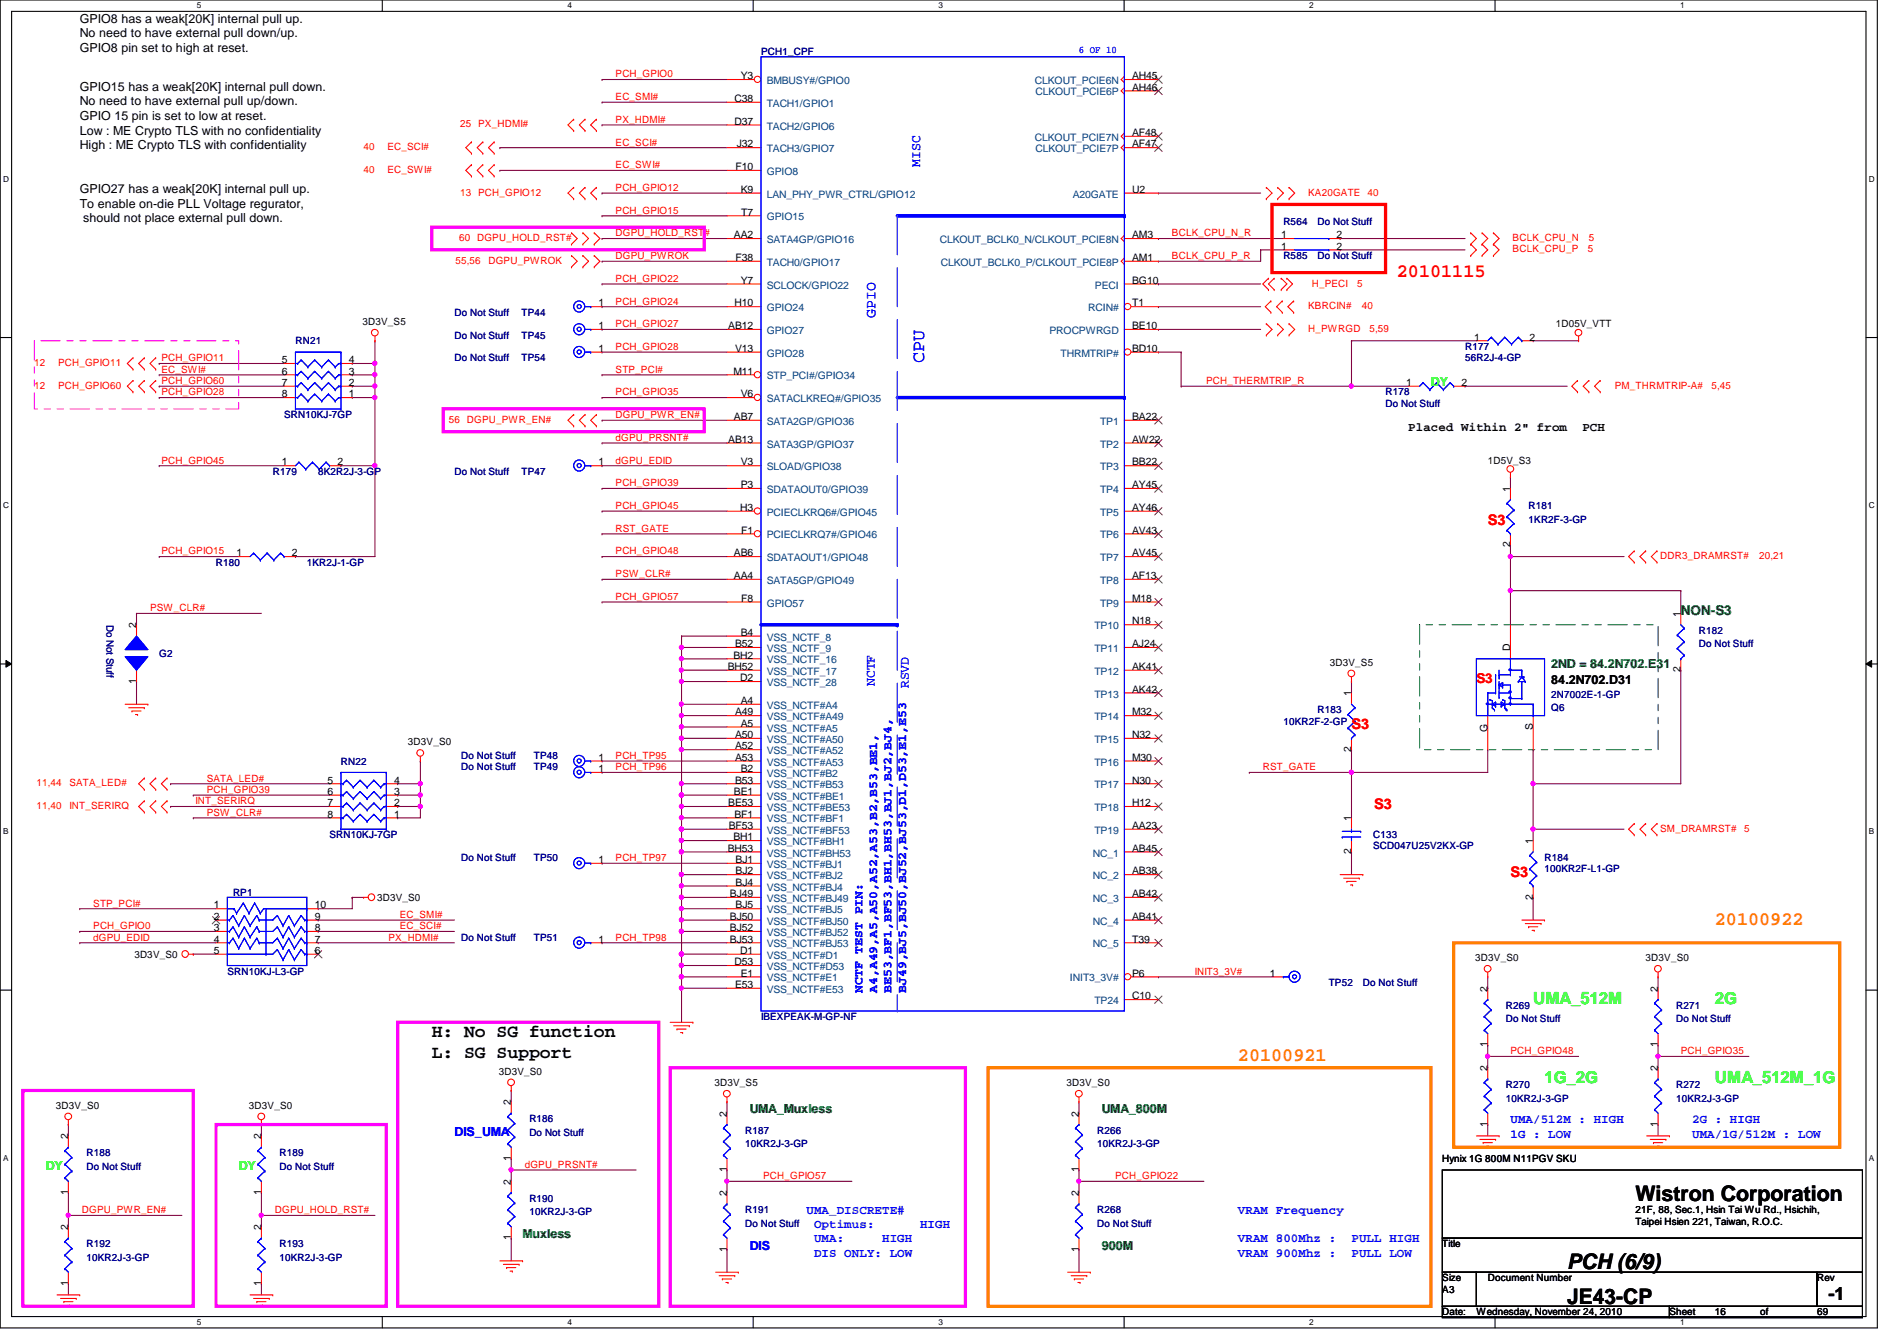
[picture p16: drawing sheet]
<svg xmlns="http://www.w3.org/2000/svg" width="297mm" height="210mm" viewBox="0 0 297 210" stroke-linecap="round" stroke-linejoin="round" font-family="sans-serif">
<defs><g id="words">
<g font-size="3.3">
<text x="256.1" y="188">Wistron Corporation</text>
<text x="245.4" y="198.6">PCH (6/9)</text>
<text x="245.4" y="204">JE43-CP</text>
</g>
<text font-size="3" fill="#f00" x="218.7" y="43.4">20101115</text>
<g font-size="3" fill="#ff8000">
<text x="268.5" y="144.7">20100922</text>
<text x="193.8" y="166.1">20100921</text>
</g>
<text font-size="2.8" fill="#00f" x="144.7" y="56.9" transform="rotate(-90 144.7 56.9)">CPU</text>
<g font-size="2.8">
<text x="67.6" y="162.4">H: No SG function</text>
<text x="67.6" y="165.6">L: SG Support</text>
<text x="286.3" y="203.5">-1</text>
</g>
<g font-size="2.6" fill="#0f0">
<text x="240.1" y="157.1">UMA_512M</text>
<text x="268.5" y="157.1">2G</text>
<text x="241.8" y="169.5">1G_2G</text>
<text x="268.5" y="169.5">UMA_512M_1G</text>
</g>
<g font-size="2.3" fill="#00f">
<text x="137.1" y="49.8" transform="rotate(-90 137.1 49.8)">GPIO</text>
<text x="235.8" y="105">.</text>
<text x="232.2" y="110.3">.</text>
<text x="235.8" y="108.5">.</text>
<text x="235.8" y="109.4">.</text>
<text x="235.8" y="110.3">.</text>
</g>
<g font-size="2.3" fill="#f00">
<text x="233" y="82.1">S3</text>
<text x="211.6" y="114.1">S3</text>
<text x="215.2" y="126.6">S3</text>
<text x="236.5" y="137.2">S3</text>
</g>
<g font-size="2.1" fill="#00f">
<text x="144.1" y="26.1" transform="rotate(-90 144.1 26.1)">MISC</text>
<text x="137" y="107.4" transform="rotate(-90 137 107.4)">NCTF</text>
<text x="142.3" y="107.7" transform="rotate(-90 142.3 107.7)">RSVD</text>
</g>
<text font-size="2.1" fill="#008000" x="263.2" y="96.2">NON-S3</text>
<text font-size="2.1" fill="#f00" x="231.2" y="106.9">S3</text>
<g font-size="1.9">
<text x="12.5" y="3.6">GPIO8 has a weak[20K] internal pull up.</text>
<text x="12.5" y="5.8">No need to have external pull down/up.</text>
<text x="12.5" y="8.1">GPIO8 pin set to high at reset.</text>
<text x="12.5" y="14.2">GPIO15 has a weak[20K] internal pull down.</text>
<text x="12.5" y="16.5">No need to have external pull up/down.</text>
<text x="12.5" y="18.8">GPIO 15 pin is set to low at reset.</text>
<text x="12.5" y="21.1">Low : ME Crypto TLS with no confidentiality</text>
<text x="12.5" y="23.4">High : ME Crypto TLS with confidentiality</text>
<text x="12.5" y="30.2">GPIO27 has a weak[20K] internal pull up.</text>
<text x="12.5" y="32.5">To enable on-die PLL Voltage regurator,</text>
<text x="13" y="34.8">should not place external pull down.</text>
<text x="220.5" y="67.4">Placed Within 2&quot; from</text>
<text x="247.8" y="67.4">PCH</text>
<text x="242.9" y="107.1">84.2N702.D31</text>
</g>
<g font-size="1.9" fill="#0f0">
<text x="224.1" y="60.5">DY</text>
<text x="7.2" y="183.2">DY</text>
<text x="37.4" y="183.2">DY</text>
</g>
<g font-size="1.9" fill="#008000">
<text x="242.9" y="104.6">2ND = 84.2N702.E31</text>
<text x="117.4" y="174.3">UMA_Muxless</text>
<text x="172.5" y="174.3">UMA_800M</text>
<text x="81.8" y="193.8">Muxless</text>
<text x="172.5" y="195.6">900M</text>
</g>
<g font-size="1.9" fill="#00f">
<text x="135" y="155.4" transform="rotate(-90 135 155.4)">NCTF TEST PIN:</text>
<text x="137.3" y="155.4" transform="rotate(-90 137.3 155.4)">A4,A49,A5,A50,A52,A53,B2,B53,BE1,</text>
<text x="139.6" y="155.4" transform="rotate(-90 139.6 155.4)">BE53,BF1,BF53,BH1,BH53,BJ1,BJ2,BJ4,</text>
<text x="141.9" y="155.4" transform="rotate(-90 141.9 155.4)">BJ49,BJ5,BJ50,BJ52,BJ53,D1,D53,E1,E53</text>
<text x="71.2" y="177.8">DIS_UMA</text>
<text x="236.5" y="175.9">UMA/512M : HIGH</text>
<text x="236.5" y="178.1">1G : LOW</text>
<text x="265" y="175.9">2G : HIGH</text>
<text x="265" y="178.1">UMA/1G/512M : LOW</text>
<text x="126.3" y="190.1">UMA_DISCRETE#</text>
<text x="193.8" y="190.1">VRAM Frequency</text>
<text x="117.4" y="195.6">DIS</text>
<text x="127.5" y="192.3">Optimus:</text>
<text x="127.5" y="194.5">UMA:</text>
<text x="127.5" y="196.7">DIS ONLY: LOW</text>
<text x="138.1" y="194.5">HIGH</text>
<text x="144.1" y="192.3">HIGH</text>
<text x="193.8" y="194.5">VRAM 800Mhz :</text>
<text x="193.8" y="196.7">VRAM 900Mhz :</text>
<text x="211.6" y="194.5">PULL HIGH</text>
<text x="211.6" y="196.7">PULL LOW</text>
</g>
<g font-size="1.6" fill="#000080">
<text x="119.2" y="8.6">PCH1_CPF</text>
<text x="201" y="35.2">R564</text>
<text x="206.3" y="35.2">Do Not Stuff</text>
<text x="201" y="40.6">R585</text>
<text x="206.3" y="40.6">Do Not Stuff</text>
<text x="46.3" y="53.9">RN21</text>
<text x="71.2" y="53">Do Not Stuff</text>
<text x="71.2" y="49.4">Do Not Stuff</text>
<text x="81.7" y="53">TP45</text>
<text x="81.7" y="49.4">TP44</text>
<text x="71.2" y="56.6">Do Not Stuff</text>
<text x="81.7" y="56.6">TP54</text>
<text x="229.4" y="54.8">R177</text>
<text x="229.4" y="56.6">56R2J-4-GP</text>
<text x="44.5" y="65.4">SRN10KJ-7GP</text>
<text x="217" y="61.9">R178</text>
<text x="217" y="63.7">Do Not Stuff</text>
<text x="42.7" y="74.3">R179</text>
<text x="49.8" y="74.3">8K2R2J-3-GP</text>
<text x="71.2" y="74.3">Do Not Stuff</text>
<text x="81.7" y="74.3">TP47</text>
<text x="239.3" y="79.7">R181</text>
<text x="239.3" y="81.8">1KR2F-3-GP</text>
<text x="33.8" y="88.6">R180</text>
<text x="48" y="88.6">1KR2J-1-GP</text>
<text x="16.7" y="97.8" transform="rotate(90 16.7 97.8)">Do Not Stuff</text>
<text x="266" y="99.2">R182</text>
<text x="266" y="101.3">Do Not Stuff</text>
<text x="24.9" y="102.8">G2</text>
<text x="201" y="113.5">10KR2F-2-GP</text>
<text x="206.3" y="111.7">R183</text>
<text x="242.9" y="111.3">Q6</text>
<text x="242.9" y="109.2">2N7002E-1-GP</text>
<text x="53.4" y="119.7">RN22</text>
<text x="72.2" y="118.8">Do Not Stuff</text>
<text x="83.6" y="118.8">TP48</text>
<text x="72.2" y="120.6">Do Not Stuff</text>
<text x="83.6" y="120.6">TP49</text>
<text x="51.6" y="131.2">SRN10KJ-7GP</text>
<text x="215" y="131.2">C133</text>
<text x="72.2" y="134.8">Do Not Stuff</text>
<text x="83.6" y="134.8">TP50</text>
<text x="215" y="132.8">SCD047U25V2KX-GP</text>
<text x="241.8" y="134.8">R184</text>
<text x="241.8" y="136.6">100KR2F-L1-GP</text>
<text x="36.5" y="140.3">RP1</text>
<text x="72.2" y="147.2">Do Not Stuff</text>
<text x="83.6" y="147.2">TP51</text>
<text x="35.6" y="152.6">SRN10KJ-L3-GP</text>
<text x="208.1" y="154.3">TP52</text>
<text x="213.4" y="154.3">Do Not Stuff</text>
<text x="119.2" y="159.7">IBEXPEAK-M-GP-NF</text>
<text x="235.8" y="157.9">R269</text>
<text x="235.8" y="160">Do Not Stuff</text>
<text x="262.5" y="157.9">R271</text>
<text x="262.5" y="160">Do Not Stuff</text>
<text x="235.8" y="170.3">R270</text>
<text x="235.8" y="172.5">10KR2J-3-GP</text>
<text x="262.5" y="170.3">R272</text>
<text x="262.5" y="172.5">10KR2J-3-GP</text>
<text x="82.9" y="175.7">R186</text>
<text x="82.9" y="177.8">Do Not Stuff</text>
<text x="116.7" y="177.5">R187</text>
<text x="116.7" y="179.6">10KR2J-3-GP</text>
<text x="171.8" y="177.5">R266</text>
<text x="171.8" y="179.6">10KR2J-3-GP</text>
<text x="13.5" y="181">R188</text>
<text x="13.5" y="183.1">Do Not Stuff</text>
<text x="43.8" y="181">R189</text>
<text x="43.8" y="183.1">Do Not Stuff</text>
<text x="82.9" y="188.1">R190</text>
<text x="82.9" y="190.2">10KR2J-3-GP</text>
<text x="116.7" y="189.9">R191</text>
<text x="171.8" y="189.9">R268</text>
<text x="13.5" y="195.2">R192</text>
<text x="13.5" y="197.4">10KR2J-3-GP</text>
<text x="43.8" y="195.2">R193</text>
<text x="43.8" y="197.4">10KR2J-3-GP</text>
<text x="116.7" y="192">Do Not Stuff</text>
<text x="171.8" y="192">Do Not Stuff</text>
</g>
<text font-size="1.6" fill="#00f" x="168.9" y="8.3">6 OF 10</text>
<g font-size="1.6" fill="#f00">
<text x="96.4" y="15.7">EC_SMI#</text>
<text x="96.4" y="12.1">PCH_GPIO0</text>
<text x="56.9" y="23.5">40</text>
<text x="60.7" y="23.5">EC_SCI#</text>
<text x="72" y="19.9">25 PX_HDMI#</text>
<text x="96.4" y="22.8">EC_SCI#</text>
<text x="96.4" y="19.2">PX_HDMI#</text>
<text x="56.9" y="27.1">40</text>
<text x="60.7" y="27.1">EC_SWI#</text>
<text x="96.4" y="29.9">PCH_GPIO12</text>
<text x="96.4" y="26.3">EC_SWI#</text>
<text x="72" y="30.6">13 PCH_GPIO12</text>
<text x="96.4" y="33.4">PCH_GPIO15</text>
<text x="204.8" y="30.6">KA20GATE 40</text>
<text x="71.3" y="41.3">55,56</text>
<text x="71.9" y="37.7">60 DGPU_HOLD_RST#</text>
<text x="76.5" y="41.3">DGPU_PWROK</text>
<text x="96.4" y="37">DGPU_HOLD_RST#</text>
<text x="96.4" y="40.6">DGPU_PWROK</text>
<text x="183.5" y="37">BCLK_CPU_N_R</text>
<text x="183.5" y="40.6">BCLK_CPU_P_R</text>
<text x="236.9" y="37.7">BCLK_CPU_N</text>
<text x="236.9" y="39.5">BCLK_CPU_P</text>
<text x="248.6" y="39.5">5</text>
<text x="248.8" y="37.7">5</text>
<text x="96.4" y="47.7">PCH_GPIO24</text>
<text x="96.4" y="44.1">PCH_GPIO22</text>
<text x="205.4" y="45">H_PECI</text>
<text x="212.5" y="45">5</text>
<text x="96.4" y="51.2">PCH_GPIO27</text>
<text x="204.8" y="51.9">H_PWRGD</text>
<text x="204.8" y="48.4">KBRCIN#</text>
<text x="213.2" y="48.4">40</text>
<text x="214.5" y="51.9">5,59</text>
<text x="5.4" y="57.3">12</text>
<text x="9.1" y="57.3">PCH_GPIO11</text>
<text x="25.3" y="56.6">PCH_GPIO11</text>
<text x="25.3" y="58.3">EC_SWI#</text>
<text x="96.4" y="58.3">STP_PCI#</text>
<text x="96.4" y="54.8">PCH_GPIO28</text>
<text x="5.4" y="60.8">12</text>
<text x="9.1" y="60.8">PCH_GPIO60</text>
<text x="25.3" y="60.1">PCH_GPIO60</text>
<text x="25.3" y="61.9">PCH_GPIO28</text>
<text x="96.4" y="61.9">PCH_GPIO35</text>
<text x="96.4" y="65.4">DGPU_PWR_EN#</text>
<text x="188.8" y="60.1">PCH_THERMTRIP_R</text>
<text x="252.9" y="60.8">PM_THRMTRIP-A#</text>
<text x="268" y="60.8">5,45</text>
<text x="70.3" y="66.2">56 DGPU_PWR_EN#</text>
<text x="96.4" y="69">dGPU_PRSNT#</text>
<text x="25.3" y="72.6">PCH_GPIO45</text>
<text x="96.4" y="72.6">dGPU_EDID</text>
<text x="96.4" y="76.1">PCH_GPIO39</text>
<text x="96.4" y="79.7">PCH_GPIO45</text>
<text x="96.4" y="83.2">RST_GATE</text>
<text x="25.3" y="86.8">PCH_GPIO15</text>
<text x="96.4" y="86.8">PCH_GPIO48</text>
<text x="260" y="87.5">DDR3_DRAMRST#</text>
<text x="275.5" y="87.5">20,21</text>
<text x="23.5" y="95.7">PSW_CLR#</text>
<text x="96.4" y="93.9">PCH_GPIO57</text>
<text x="96.4" y="90.3">PSW_CLR#</text>
<text x="96.4" y="118.8">PCH_TP95</text>
<text x="5.7" y="123.1">11,44</text>
<text x="10.9" y="123.1">SATA_LED#</text>
<text x="30.6" y="125.9">INT_SERIRQ</text>
<text x="32.4" y="124.1">PCH_GPIO39</text>
<text x="32.4" y="122.3">SATA_LED#</text>
<text x="96.4" y="120.6">PCH_TP96</text>
<text x="197.7" y="120.6">RST_GATE</text>
<text x="5.7" y="126.6">11,40</text>
<text x="10.9" y="126.6">INT_SERIRQ</text>
<text x="32.4" y="127.7">PSW_CLR#</text>
<text x="260" y="130.2">SM_DRAMRST#</text>
<text x="273.1" y="130.2">5</text>
<text x="96.4" y="134.8">PCH_TP97</text>
<text x="14.6" y="141.9">STP_PCI#</text>
<text x="62.6" y="143.7">EC_SMI#</text>
<text x="14.6" y="147.2">dGPU_EDID</text>
<text x="14.6" y="145.5">PCH_GPIO0</text>
<text x="60.8" y="147.2">PX_HDMI#</text>
<text x="62.6" y="145.5">EC_SCI#</text>
<text x="96.4" y="147.2">PCH_TP98</text>
<text x="187.1" y="152.6">INIT3_3V#</text>
<text x="236.5" y="165">PCH_GPIO48</text>
<text x="263.2" y="165">PCH_GPIO35</text>
<text x="82.2" y="182.8">dGPU_PRSNT#</text>
<text x="119.5" y="184.6">PCH_GPIO57</text>
<text x="174.6" y="184.6">PCH_GPIO22</text>
<text x="12.8" y="189.9">DGPU_PWR_EN#</text>
<text x="43" y="189.9">DGPU_HOLD_RST#</text>
</g>
<g font-size="1.6">
<text x="115" y="16">C38</text>
<text x="116" y="12.4">Y3</text>
<text x="177.3" y="12.4">AH45</text>
<text x="177.3" y="14.2">AH46</text>
<text x="115" y="19.5">D37</text>
<text x="115.4" y="23.1">J32</text>
<text x="177.3" y="21.3">AF48</text>
<text x="177.3" y="23.1">AF47</text>
<text x="115.2" y="26.6">F10</text>
<text x="116" y="30.2">K9</text>
<text x="116.1" y="33.7">T7</text>
<text x="177.3" y="30.2">U2</text>
<text x="114.9" y="37.3">AA2</text>
<text x="115.2" y="40.9">F38</text>
<text x="177.3" y="37.3">AM3</text>
<text x="177.3" y="40.9">AM1</text>
<text x="200.6" y="37.3">1</text>
<text x="200.6" y="39.1">1</text>
<text x="209.3" y="37.3">2</text>
<text x="209.3" y="39.1">2</text>
<text x="93.7" y="48">1</text>
<text x="115" y="48">H10</text>
<text x="116" y="44.4">Y7</text>
<text x="177.3" y="48">T1</text>
<text x="177.3" y="44.4">BG10</text>
<text x="56.8" y="50.9">3D3V_S5</text>
<text x="93.7" y="51.5">1</text>
<text x="114" y="51.5">AB12</text>
<text x="177.3" y="51.5">BE10</text>
<text x="230.8" y="53.3">1</text>
<text x="239.5" y="53.3">2</text>
<text x="243.6" y="51.2">1D05V_VTT</text>
<text x="44.2" y="56.9">5</text>
<text x="44.2" y="58.6">6</text>
<text x="54.6" y="58.6">3</text>
<text x="54.6" y="56.9">4</text>
<text x="93.7" y="55.1">1</text>
<text x="114.8" y="58.6">M11</text>
<text x="115.1" y="55.1">V13</text>
<text x="177.3" y="55.1">BD10</text>
<text x="44.2" y="60.4">7</text>
<text x="44.2" y="62.2">8</text>
<text x="54.6" y="62.2">1</text>
<text x="54.6" y="60.4">2</text>
<text x="114.9" y="65.7">AB7</text>
<text x="116" y="62.2">V6</text>
<text x="177.3" y="65.7">BA22</text>
<text x="220.2" y="60.4">1</text>
<text x="228.9" y="60.4">2</text>
<text x="114" y="69.3">AB13</text>
<text x="177.3" y="69.3">AW22</text>
<text x="44.2" y="72.9">1</text>
<text x="52.8" y="72.9">2</text>
<text x="93.7" y="72.9">1</text>
<text x="116" y="72.9">V3</text>
<text x="116" y="76.4">P3</text>
<text x="177.3" y="76.4">AY45</text>
<text x="177.3" y="72.9">BB22</text>
<text x="233" y="72.6">1D5V_S3</text>
<text x="236.5" y="77" transform="rotate(-90 236.5 77)">1</text>
<text x="115.9" y="80">H3</text>
<text x="116.1" y="83.5">F1</text>
<text x="177.3" y="80">AY46</text>
<text x="177.3" y="83.5">AV43</text>
<text x="37" y="87.1">1</text>
<text x="45.7" y="87.1">2</text>
<text x="114.9" y="87.1">AB6</text>
<text x="177.3" y="87.1">AV45</text>
<text x="236.5" y="85.7" transform="rotate(-90 236.5 85.7)">2</text>
<text x="114.9" y="90.6">AA4</text>
<text x="116.1" y="94.2">F8</text>
<text x="177.3" y="94.2">M18</text>
<text x="177.3" y="90.6">AF13</text>
<text x="21.3" y="98.3" transform="rotate(-90 21.3 98.3)">2</text>
<text x="115.1" y="101.3">B52</text>
<text x="116" y="99.5">B4</text>
<text x="177.3" y="97.7">N18</text>
<text x="177.3" y="101.3">AJ24</text>
<text x="236.5" y="101.9" transform="rotate(-90 236.5 101.9)">D</text>
<text x="263.1" y="96.6" transform="rotate(-90 263.1 96.6)">1</text>
<text x="21.3" y="107" transform="rotate(-90 21.3 107)">1</text>
<text x="114" y="104.9">BH52</text>
<text x="114.8" y="103.1">BH2</text>
<text x="115.9" y="106.6">D2</text>
<text x="177.3" y="104.9">AK41</text>
<text x="208.2" y="104.2">3D3V_S5</text>
<text x="263.1" y="105.2" transform="rotate(-90 263.1 105.2)">2</text>
<text x="115.1" y="112">A49</text>
<text x="116" y="110.2">A4</text>
<text x="116" y="113.7">A5</text>
<text x="177.3" y="108.4">AK42</text>
<text x="177.3" y="112">M32</text>
<text x="211.6" y="109" transform="rotate(-90 211.6 109)">1</text>
<text x="63.9" y="116.7">3D3V_S0</text>
<text x="93.7" y="119.1">1</text>
<text x="115.1" y="115.5">A50</text>
<text x="115.1" y="117.3">A52</text>
<text x="115.1" y="119.1">A53</text>
<text x="177.3" y="119.1">M30</text>
<text x="177.3" y="115.5">N32</text>
<text x="211.6" y="117.7" transform="rotate(-90 211.6 117.7)">2</text>
<text x="232.9" y="114.5" transform="rotate(-90 232.9 114.5)">G</text>
<text x="240" y="114.3" transform="rotate(-90 240 114.3)">S</text>
<text x="51.3" y="122.6">5</text>
<text x="51.3" y="124.4">6</text>
<text x="61.7" y="124.4">3</text>
<text x="61.7" y="122.6">4</text>
<text x="93.7" y="120.9">1</text>
<text x="114.9" y="124.4">BE1</text>
<text x="115.1" y="122.6">B53</text>
<text x="116" y="120.9">B2</text>
<text x="177.3" y="122.6">N30</text>
<text x="51.3" y="126.2">7</text>
<text x="51.3" y="128">8</text>
<text x="61.7" y="128">1</text>
<text x="61.7" y="126.2">2</text>
<text x="114" y="126.2">BE53</text>
<text x="114.1" y="129.8">BF53</text>
<text x="114.8" y="131.5">BH1</text>
<text x="115" y="128">BF1</text>
<text x="177.3" y="129.8">AA23</text>
<text x="177.3" y="126.2">H12</text>
<text x="211.6" y="128.6" transform="rotate(-90 211.6 128.6)">1</text>
<text x="93.7" y="135.1">1</text>
<text x="114" y="133.3">BH53</text>
<text x="115.2" y="135.1">BJ1</text>
<text x="115.2" y="136.9">BJ2</text>
<text x="177.3" y="133.3">AB45</text>
<text x="177.3" y="136.9">AB38</text>
<text x="211.6" y="133.7" transform="rotate(-90 211.6 133.7)">2</text>
<text x="240" y="132.1" transform="rotate(-90 240 132.1)">1</text>
<text x="33.5" y="142.2">1</text>
<text x="33.5" y="144">2</text>
<text x="49.3" y="144">9</text>
<text x="49.3" y="142.2">10</text>
<text x="59.1" y="141">3D3V_S0</text>
<text x="114.3" y="140.4">BJ49</text>
<text x="114.3" y="144">BJ50</text>
<text x="115.2" y="138.6">BJ4</text>
<text x="115.2" y="142.2">BJ5</text>
<text x="177.3" y="140.4">AB42</text>
<text x="177.3" y="144">AB41</text>
<text x="240" y="140.8" transform="rotate(-90 240 140.8)">2</text>
<text x="21" y="149.9">3D3V_S0</text>
<text x="33.5" y="145.8">3</text>
<text x="33.5" y="147.5">4</text>
<text x="33.5" y="149.3">5</text>
<text x="49.3" y="149.3">6</text>
<text x="49.3" y="147.5">7</text>
<text x="49.3" y="145.8">8</text>
<text x="93.7" y="147.5">1</text>
<text x="114.3" y="145.8">BJ52</text>
<text x="114.3" y="147.5">BJ53</text>
<text x="115.9" y="149.3">D1</text>
<text x="177.3" y="147.5">T39</text>
<text x="115" y="151.1">D53</text>
<text x="115.1" y="154.6">E53</text>
<text x="116" y="152.9">E1</text>
<text x="177.3" y="152.9">P6</text>
<text x="198.8" y="152.9">1</text>
<text x="231" y="150.5">3D3V_S0</text>
<text x="232.9" y="155.2" transform="rotate(-90 232.9 155.2)">2</text>
<text x="257.7" y="150.5">3D3V_S0</text>
<text x="259.6" y="155.2" transform="rotate(-90 259.6 155.2)">2</text>
<text x="177.3" y="156.4">C10</text>
<text x="232.9" y="167.7" transform="rotate(-90 232.9 167.7)">2</text>
<text x="232.9" y="163.9" transform="rotate(-90 232.9 163.9)">1</text>
<text x="259.6" y="167.7" transform="rotate(-90 259.6 167.7)">2</text>
<text x="259.6" y="163.9" transform="rotate(-90 259.6 163.9)">1</text>
<text x="8.8" y="173.6">3D3V_S0</text>
<text x="39" y="173.6">3D3V_S0</text>
<text x="78.1" y="168.2">3D3V_S0</text>
<text x="80" y="173" transform="rotate(-90 80 173)">2</text>
<text x="111.9" y="170">3D3V_S5</text>
<text x="167" y="170">3D3V_S0</text>
<text x="10.7" y="178.4" transform="rotate(-90 10.7 178.4)">2</text>
<text x="40.9" y="178.4" transform="rotate(-90 40.9 178.4)">2</text>
<text x="113.8" y="174.8" transform="rotate(-90 113.8 174.8)">2</text>
<text x="168.9" y="174.8" transform="rotate(-90 168.9 174.8)">2</text>
<text x="232.9" y="176.4" transform="rotate(-90 232.9 176.4)">1</text>
<text x="259.6" y="176.4" transform="rotate(-90 259.6 176.4)">1</text>
<text x="80" y="185.5" transform="rotate(-90 80 185.5)">2</text>
<text x="80" y="181.7" transform="rotate(-90 80 181.7)">1</text>
<text x="113.8" y="183.5" transform="rotate(-90 113.8 183.5)">1</text>
<text x="168.9" y="183.5" transform="rotate(-90 168.9 183.5)">1</text>
<text x="225.8" y="181.9">Hynix 1G 800M N11PGV SKU</text>
<text x="10.7" y="187" transform="rotate(-90 10.7 187)">1</text>
<text x="40.9" y="187" transform="rotate(-90 40.9 187)">1</text>
<text x="113.8" y="187.2" transform="rotate(-90 113.8 187.2)">2</text>
<text x="168.9" y="187.2" transform="rotate(-90 168.9 187.2)">2</text>
<text x="256.1" y="189.9">21F, 88, Sec.1, Hsin Tai Wu Rd., Hsichih,</text>
<text x="256.1" y="191.7">Taipei Hsien 221, Taiwan, R.O.C.</text>
<text x="10.7" y="192.6" transform="rotate(-90 10.7 192.6)">2</text>
<text x="40.9" y="192.6" transform="rotate(-90 40.9 192.6)">2</text>
<text x="80" y="194.1" transform="rotate(-90 80 194.1)">1</text>
<text x="113.8" y="195.9" transform="rotate(-90 113.8 195.9)">1</text>
<text x="168.9" y="195.9" transform="rotate(-90 168.9 195.9)">1</text>
<text x="225.8" y="195.2">Title</text>
<text x="10.7" y="201.3" transform="rotate(-90 10.7 201.3)">1</text>
<text x="40.9" y="201.3" transform="rotate(-90 40.9 201.3)">1</text>
<text x="225.8" y="200.6">Size</text>
<text x="225.8" y="202.4">A3</text>
<text x="233" y="200.6">Document Number</text>
<text x="284.5" y="200.6">Rev</text>
<text x="225.8" y="205.9">Date:</text>
<text x="231.2" y="205.9">Wednesday, November 24, 2010</text>
<text x="261.4" y="205.9">Sheet</text>
<text x="268.5" y="205.9">16</text>
<text x="275.6" y="205.9">of</text>
<text x="284.5" y="205.9">69</text>
</g>
<g font-size="1.6" fill="#004080">
<text x="120.1" y="13.2">BMBUSY#/GPIO0</text>
<text x="120.1" y="16.7">TACH1/GPIO1</text>
<text x="162" y="13.2">CLKOUT_PCIE6N</text>
<text x="162.1" y="14.9">CLKOUT_PCIE6P</text>
<text x="120.1" y="20.3">TACH2/GPIO6</text>
<text x="120.1" y="23.8">TACH3/GPIO7</text>
<text x="162" y="22.1">CLKOUT_PCIE7N</text>
<text x="162.1" y="23.8">CLKOUT_PCIE7P</text>
<text x="120.1" y="27.4">GPIO8</text>
<text x="120.1" y="30.9">LAN_PHY_PWR_CTRL/GPIO12</text>
<text x="120.1" y="34.5">GPIO15</text>
<text x="168" y="30.9">A20GATE</text>
<text x="120.1" y="41.6">TACH0/GPIO17</text>
<text x="120.1" y="38.1">SATA4GP/GPIO16</text>
<text x="147.1" y="38.1">CLKOUT_BCLK0_N/CLKOUT_PCIE8N</text>
<text x="147.3" y="41.6">CLKOUT_BCLK0_P/CLKOUT_PCIE8P</text>
<text x="120.1" y="45.2">SCLOCK/GPIO22</text>
<text x="171.4" y="45.2">PECI</text>
<text x="120.1" y="52.3">GPIO27</text>
<text x="120.1" y="48.7">GPIO24</text>
<text x="164.3" y="52.3">PROCPWRGD</text>
<text x="170.4" y="48.7">RCIN#</text>
<text x="120.1" y="55.8">GPIO28</text>
<text x="120.1" y="59.4">STP_PCI#/GPIO34</text>
<text x="166.1" y="55.8">THRMTRIP#</text>
<text x="120.1" y="62.9">SATACLKREQ#/GPIO35</text>
<text x="120.1" y="70.1">SATA3GP/GPIO37</text>
<text x="120.1" y="66.5">SATA2GP/GPIO36</text>
<text x="172.3" y="66.5">TP1</text>
<text x="172.3" y="70.1">TP2</text>
<text x="120.1" y="73.6">SLOAD/GPIO38</text>
<text x="120.1" y="77.2">SDATAOUT0/GPIO39</text>
<text x="172.3" y="77.2">TP4</text>
<text x="172.3" y="73.6">TP3</text>
<text x="120.1" y="80.7">PCIECLKRQ6#/GPIO45</text>
<text x="172.3" y="80.7">TP5</text>
<text x="120.1" y="87.8">SDATAOUT1/GPIO48</text>
<text x="120.1" y="84.3">PCIECLKRQ7#/GPIO46</text>
<text x="172.3" y="84.3">TP6</text>
<text x="172.3" y="87.8">TP7</text>
<text x="120.1" y="95">GPIO57</text>
<text x="120.1" y="91.4">SATA5GP/GPIO49</text>
<text x="172.3" y="95">TP9</text>
<text x="172.3" y="91.4">TP8</text>
<text x="120.1" y="100.3">VSS_NCTF_8</text>
<text x="171.4" y="98.5">TP10</text>
<text x="120.1" y="102.1">VSS_NCTF_9</text>
<text x="120.1" y="103.8">VSS_NCTF_16</text>
<text x="120.1" y="105.6">VSS_NCTF_17</text>
<text x="120.1" y="107.4">VSS_NCTF_28</text>
<text x="171.4" y="102.1">TP11</text>
<text x="171.4" y="105.6">TP12</text>
<text x="120.1" y="111">VSS_NCTF#A4</text>
<text x="120.1" y="112.7">VSS_NCTF#A49</text>
<text x="171.4" y="109.2">TP13</text>
<text x="171.4" y="112.7">TP14</text>
<text x="120.1" y="114.5">VSS_NCTF#A5</text>
<text x="120.1" y="116.3">VSS_NCTF#A50</text>
<text x="120.1" y="118.1">VSS_NCTF#A52</text>
<text x="120.1" y="119.8">VSS_NCTF#A53</text>
<text x="171.4" y="119.8">TP16</text>
<text x="171.4" y="116.3">TP15</text>
<text x="120.1" y="121.6">VSS_NCTF#B2</text>
<text x="120.1" y="123.4">VSS_NCTF#B53</text>
<text x="120.1" y="125.2">VSS_NCTF#BE1</text>
<text x="171.4" y="123.4">TP17</text>
<text x="120.1" y="127">VSS_NCTF#BE53</text>
<text x="120.1" y="128.7">VSS_NCTF#BF1</text>
<text x="120.1" y="130.5">VSS_NCTF#BF53</text>
<text x="171.4" y="130.5">TP19</text>
<text x="171.4" y="127">TP18</text>
<text x="120.1" y="132.3">VSS_NCTF#BH1</text>
<text x="120.1" y="134.1">VSS_NCTF#BH53</text>
<text x="120.1" y="135.8">VSS_NCTF#BJ1</text>
<text x="120.1" y="137.6">VSS_NCTF#BJ2</text>
<text x="171.1" y="134.1">NC_1</text>
<text x="171.1" y="137.6">NC_2</text>
<text x="120.1" y="139.4">VSS_NCTF#BJ4</text>
<text x="120.1" y="141.2">VSS_NCTF#BJ49</text>
<text x="120.1" y="143">VSS_NCTF#BJ5</text>
<text x="171.1" y="141.2">NC_3</text>
<text x="120.1" y="144.7">VSS_NCTF#BJ50</text>
<text x="120.1" y="146.5">VSS_NCTF#BJ52</text>
<text x="120.1" y="148.3">VSS_NCTF#BJ53</text>
<text x="171.1" y="144.7">NC_4</text>
<text x="171.1" y="148.3">NC_5</text>
<text x="120.1" y="150.1">VSS_NCTF#D1</text>
<text x="120.1" y="151.8">VSS_NCTF#D53</text>
<text x="120.1" y="153.6">VSS_NCTF#E1</text>
<text x="120.1" y="155.4">VSS_NCTF#E53</text>
<text x="167.5" y="153.6">INIT3_3V#</text>
<text x="171.4" y="157.2">TP24</text>
</g>
<g font-size="1.3">
<text x="30.8" y="1.3">5</text>
<text x="88.9" y="1.3">4</text>
<text x="146.9" y="1.3">3</text>
<text x="205" y="1.3">2</text>
<text x="263.1" y="1.3">1</text>
<text x=".5" y="28.4">D</text>
<text x="292.6" y="28.4">D</text>
<text x=".5" y="79.5">C</text>
<text x="292.6" y="79.5">C</text>
<text x=".5" y="130.6">B</text>
<text x="292.6" y="130.6">B</text>
<text x=".5" y="181.7">A</text>
<text x="292.6" y="181.7">A</text>
<text x="30.8" y="207.4">5</text>
<text x="88.9" y="207.4">4</text>
<text x="146.9" y="207.4">3</text>
<text x="205" y="207.4">2</text>
<text x="263.1" y="207.4">1</text>
</g>
</g></defs>
<path d="M0 0h294v207.9h-294zM1.8 1.8h290.4v204.3h-290.4z" fill="none" stroke="#000" stroke-width=".17"/>
<g fill="#fff">
<path d="M30.8 .2h.7v1.4h-.7z"/>
<path d="M30.8 206.2h.7v1.4h-.7z"/>
</g>
<path d="M59.9 0v1.8M59.9 206.1v1.8" fill="none" stroke="#000" stroke-width=".17"/>
<g fill="#fff">
<path d="M88.9 .2h.6v1.4h-.6z"/>
<path d="M88.9 206.2h.6v1.4h-.6z"/>
</g>
<path d="M117.9 0v1.8M117.9 206.1v1.8" fill="none" stroke="#000" stroke-width=".17"/>
<g fill="#fff">
<path d="M146.9 .2h.7v1.4h-.7z"/>
<path d="M146.9 206.2h.7v1.4h-.7z"/>
</g>
<path d="M176 0v1.8M176 206.1v1.8" fill="none" stroke="#000" stroke-width=".17"/>
<g fill="#fff">
<path d="M205 .2h.7v1.4h-.7z"/>
<path d="M205 206.2h.7v1.4h-.7z"/>
</g>
<path d="M234.1 0v1.8M234.1 206.1v1.8" fill="none" stroke="#000" stroke-width=".17"/>
<g fill="#fff">
<path d="M263.1 .2h.7v1.4h-.7z"/>
<path d="M263.1 206.2h.7v1.4h-.7z"/>
<path d="M.5 27.3h.9v1.4h-.9z"/>
<path d="M292.6 27.3h.9v1.4h-.9z"/>
<path d="M.5 78.4h.9v1.4h-.9z"/>
<path d="M292.6 78.4h.9v1.4h-.9z"/>
</g>
<path d="M0 52.8h1.8M292.2 52.8h1.8" fill="none" stroke="#000" stroke-width=".17"/>
<g fill="#fff">
<path d="M.5 129.5h.8v1.4h-.8z"/>
<path d="M292.6 129.5h.9v1.4h-.9z"/>
</g>
<path d="M0 103.9h1.8M292.2 103.9h1.8" fill="none" stroke="#000" stroke-width=".17"/>
<path d="M.9 103.4l.9 .5-.9 .5zM292.2 103.9l.9-.5v1z" fill="#000"/>
<path d="M.9 103.4l.9 .5-.9 .5zM292.2 103.9l.9-.5v1z" fill="none" stroke="#000" stroke-width=".16"/>
<g fill="#fff">
<path d="M.5 180.5h.8v1.4h-.8z"/>
<path d="M292.6 180.5h.9v1.4h-.9z"/>
</g>
<path d="M0 155h1.8M292.2 155h1.8" fill="none" stroke="#000" stroke-width=".17"/>
<path d="M106.7 101.3h.1M106.7 101.3h7.1" fill="none" stroke="#800040" stroke-width=".17"/>
<circle cx="106.7" cy="101.3" r=".32" fill="#f0f"/>
<circle cx="106.7" cy="101.3" r=".32" fill="none" stroke="#f0f" stroke-width=".17"/>
<path d="M106.7 101.3h.1M106.7 103.1h.1M106.7 101.3v3.6M106.7 103.1h7.1" fill="none" stroke="#800040" stroke-width=".17"/>
<circle cx="106.7" cy="103.1" r=".32" fill="#f0f"/>
<circle cx="106.7" cy="103.1" r=".32" fill="none" stroke="#f0f" stroke-width=".17"/>
<path d="M106.7 104.9h.1M106.7 104.9h7.1M106.7 104.9v1.8" fill="none" stroke="#800040" stroke-width=".17"/>
<circle cx="106.7" cy="104.9" r=".32" fill="#f0f"/>
<circle cx="106.7" cy="104.9" r=".32" fill="none" stroke="#f0f" stroke-width=".17"/>
<path d="M106.7 106.7h.1M106.7 106.7h7.1M106.7 106.7v3.5" fill="none" stroke="#800040" stroke-width=".17"/>
<circle cx="106.7" cy="106.7" r=".32" fill="#f0f"/>
<circle cx="106.7" cy="106.7" r=".32" fill="none" stroke="#f0f" stroke-width=".17"/>
<path d="M106.7 110.2h.1M106.7 110.2v1.8M106.7 110.2h7.1" fill="none" stroke="#800040" stroke-width=".17"/>
<circle cx="106.7" cy="110.2" r=".32" fill="#f0f"/>
<circle cx="106.7" cy="110.2" r=".32" fill="none" stroke="#f0f" stroke-width=".17"/>
<path d="M106.7 112h.1M106.7 112h7.1" fill="none" stroke="#800040" stroke-width=".17"/>
<circle cx="106.7" cy="112" r=".32" fill="#f0f"/>
<circle cx="106.7" cy="112" r=".32" fill="none" stroke="#f0f" stroke-width=".17"/>
<path d="M106.7 112h.1M106.7 113.8h.1M106.7 112v1.8M106.7 113.8h7.1" fill="none" stroke="#800040" stroke-width=".17"/>
<circle cx="106.7" cy="113.8" r=".32" fill="#f0f"/>
<circle cx="106.7" cy="113.8" r=".32" fill="none" stroke="#f0f" stroke-width=".17"/>
<path d="M106.7 113.8h.1M106.7 115.6h.1M106.7 113.8v1.8M106.7 115.6h7.1" fill="none" stroke="#800040" stroke-width=".17"/>
<circle cx="106.7" cy="115.5" r=".32" fill="#f0f"/>
<circle cx="106.7" cy="115.5" r=".32" fill="none" stroke="#f0f" stroke-width=".17"/>
<path d="M106.7 115.6h.1M106.7 117.3h.1M106.7 115.6v1.7M106.7 117.3h7.1" fill="none" stroke="#800040" stroke-width=".17"/>
<circle cx="106.7" cy="117.3" r=".32" fill="#f0f"/>
<circle cx="106.7" cy="117.3" r=".32" fill="none" stroke="#f0f" stroke-width=".17"/>
<path d="M106.7 129.8h.1M106.7 129.8h7.1" fill="none" stroke="#800040" stroke-width=".17"/>
<circle cx="106.7" cy="129.8" r=".32" fill="#f0f"/>
<circle cx="106.7" cy="129.8" r=".32" fill="none" stroke="#f0f" stroke-width=".17"/>
<path d="M106.7 131.6h.1M106.7 131.6h7.1" fill="none" stroke="#800040" stroke-width=".17"/>
<circle cx="106.7" cy="131.5" r=".32" fill="#f0f"/>
<circle cx="106.7" cy="131.5" r=".32" fill="none" stroke="#f0f" stroke-width=".17"/>
<path d="M106.7 133.3h.1M106.7 133.3h7.1" fill="none" stroke="#800040" stroke-width=".17"/>
<circle cx="106.7" cy="133.3" r=".32" fill="#f0f"/>
<circle cx="106.7" cy="133.3" r=".32" fill="none" stroke="#f0f" stroke-width=".17"/>
<path d="M106.7 122.7h.1M106.7 122.7h7.1" fill="none" stroke="#800040" stroke-width=".17"/>
<circle cx="106.7" cy="122.7" r=".32" fill="#f0f"/>
<circle cx="106.7" cy="122.7" r=".32" fill="none" stroke="#f0f" stroke-width=".17"/>
<path d="M106.7 136.9h.1M106.7 136.9h7.1" fill="none" stroke="#800040" stroke-width=".17"/>
<circle cx="106.7" cy="136.9" r=".32" fill="#f0f"/>
<circle cx="106.7" cy="136.9" r=".32" fill="none" stroke="#f0f" stroke-width=".17"/>
<path d="M106.7 124.5h.1M106.7 124.5h7.1" fill="none" stroke="#800040" stroke-width=".17"/>
<circle cx="106.7" cy="124.4" r=".32" fill="#f0f"/>
<circle cx="106.7" cy="124.4" r=".32" fill="none" stroke="#f0f" stroke-width=".17"/>
<path d="M106.7 138.7h.1M106.7 126.2h.1M106.7 128h.1M106.7 138.7h7.1M106.7 126.2h7.1M106.7 128h7.1" fill="none" stroke="#800040" stroke-width=".17"/>
<circle cx="106.7" cy="128" r=".32" fill="#f0f"/>
<circle cx="106.7" cy="128" r=".32" fill="none" stroke="#f0f" stroke-width=".17"/>
<path d="M106.7 117.3h.1M106.7 117.3v5.4" fill="none" stroke="#800040" stroke-width=".17"/>
<circle cx="106.7" cy="117.3" r=".32" fill="#f0f"/>
<circle cx="106.7" cy="117.3" r=".32" fill="none" stroke="#f0f" stroke-width=".17"/>
<path d="M106.7 126.2h.1M106.7 126.2v1.8" fill="none" stroke="#800040" stroke-width=".17"/>
<circle cx="106.7" cy="126.2" r=".32" fill="#f0f"/>
<circle cx="106.7" cy="126.2" r=".32" fill="none" stroke="#f0f" stroke-width=".17"/>
<path d="M106.7 129.8h.1M106.7 129.8v1.8" fill="none" stroke="#800040" stroke-width=".17"/>
<circle cx="106.7" cy="129.8" r=".32" fill="#f0f"/>
<circle cx="106.7" cy="129.8" r=".32" fill="none" stroke="#f0f" stroke-width=".17"/>
<path d="M106.7 138.7h.1M106.7 138.7v1.8" fill="none" stroke="#800040" stroke-width=".17"/>
<circle cx="106.7" cy="138.7" r=".32" fill="#f0f"/>
<circle cx="106.7" cy="138.7" r=".32" fill="none" stroke="#f0f" stroke-width=".17"/>
<path d="M106.7 122.7h.1M106.7 128h.1M106.7 131.6h.1M106.7 122.7v1.8M106.7 128v1.8M106.7 131.6v1.7" fill="none" stroke="#800040" stroke-width=".17"/>
<circle cx="106.7" cy="131.5" r=".32" fill="#f0f"/>
<circle cx="106.7" cy="131.5" r=".32" fill="none" stroke="#f0f" stroke-width=".17"/>
<path d="M106.7 133.3h.1M106.7 133.3v3.6" fill="none" stroke="#800040" stroke-width=".17"/>
<circle cx="106.7" cy="133.3" r=".32" fill="#f0f"/>
<circle cx="106.7" cy="133.3" r=".32" fill="none" stroke="#f0f" stroke-width=".17"/>
<path d="M106.7 149.4h.1M106.7 149.4h7.1" fill="none" stroke="#800040" stroke-width=".17"/>
<circle cx="106.7" cy="149.3" r=".32" fill="#f0f"/>
<circle cx="106.7" cy="149.3" r=".32" fill="none" stroke="#f0f" stroke-width=".17"/>
<path d="M106.7 151.1h.1M106.7 151.1h7.1" fill="none" stroke="#800040" stroke-width=".17"/>
<circle cx="106.7" cy="151.1" r=".32" fill="#f0f"/>
<circle cx="106.7" cy="151.1" r=".32" fill="none" stroke="#f0f" stroke-width=".17"/>
<path d="M106.7 140.5h.1M106.7 140.5h7.1" fill="none" stroke="#800040" stroke-width=".17"/>
<circle cx="106.7" cy="140.4" r=".32" fill="#f0f"/>
<circle cx="106.7" cy="140.4" r=".32" fill="none" stroke="#f0f" stroke-width=".17"/>
<path d="M106.7 152.9h.1M106.7 152.9h7.1" fill="none" stroke="#800040" stroke-width=".17"/>
<circle cx="106.7" cy="152.9" r=".32" fill="#f0f"/>
<circle cx="106.7" cy="152.9" r=".32" fill="none" stroke="#f0f" stroke-width=".17"/>
<path d="M106.7 154.7h.1M106.7 154.7h7.1" fill="none" stroke="#800040" stroke-width=".17"/>
<circle cx="106.7" cy="154.7" r=".32" fill="#f0f"/>
<circle cx="106.7" cy="154.7" r=".32" fill="none" stroke="#f0f" stroke-width=".17"/>
<path d="M106.7 142.2h.1M106.7 142.2h7.1" fill="none" stroke="#800040" stroke-width=".17"/>
<circle cx="106.7" cy="142.2" r=".32" fill="#f0f"/>
<circle cx="106.7" cy="142.2" r=".32" fill="none" stroke="#f0f" stroke-width=".17"/>
<path d="M106.7 144h.1M106.7 144h7.1" fill="none" stroke="#800040" stroke-width=".17"/>
<circle cx="106.7" cy="144" r=".32" fill="#f0f"/>
<circle cx="106.7" cy="144" r=".32" fill="none" stroke="#f0f" stroke-width=".17"/>
<path d="M106.7 145.8h.1M106.7 145.8h7.1" fill="none" stroke="#800040" stroke-width=".17"/>
<circle cx="106.7" cy="145.8" r=".32" fill="#f0f"/>
<circle cx="106.7" cy="145.8" r=".32" fill="none" stroke="#f0f" stroke-width=".17"/>
<path d="M106.7 144h.1M106.7 142.2h.1M106.7 140.5h.1M106.7 149.4h.1M106.7 140.5v5.3M106.7 149.4v1.7" fill="none" stroke="#800040" stroke-width=".17"/>
<circle cx="106.7" cy="149.3" r=".32" fill="#f0f"/>
<circle cx="106.7" cy="149.3" r=".32" fill="none" stroke="#f0f" stroke-width=".17"/>
<path d="M106.7 154.7h.1M106.7 152.9h.1M106.7 152.9v7.1" fill="none" stroke="#800040" stroke-width=".17"/>
<circle cx="106.7" cy="152.9" r=".32" fill="#f0f"/>
<circle cx="106.7" cy="152.9" r=".32" fill="none" stroke="#f0f" stroke-width=".17"/>
<path d="M106.7 151.1h.1M106.7 151.1v1.8" fill="none" stroke="#800040" stroke-width=".17"/>
<circle cx="106.7" cy="151.1" r=".32" fill="#f0f"/>
<circle cx="106.7" cy="151.1" r=".32" fill="none" stroke="#f0f" stroke-width=".17"/>
<path d="M181.4 51.6h.1M181.4 48h.1M181.4 51.6h16M181.4 48h16M211.6 53.3h.1M211.6 53.3h19.6M240.1 53.3h.1M240.1 53.3h7.1M211.6 60.5h.1M211.6 60.5h8.9M229.4 60.5h.1M229.4 60.5h16" fill="none" stroke="#800040" stroke-width=".17"/>
<circle cx="211.6" cy="60.4" r=".32" fill="#f0f"/>
<circle cx="211.6" cy="60.4" r=".32" fill="none" stroke="#f0f" stroke-width=".17"/>
<g fill="none" stroke="#800040" stroke-width=".17">
<path d="M94.3 30.2h.1M94.3 30.2h19.5M181.4 37.3h.1M181.4 37.3h19.6M94.3 51.6h.1M94.3 51.6h19.5M181.4 55.1h.1M181.4 40.9h.1M181.4 44.4h.1M181.4 55.1h3.6M181.4 40.9h16M181.4 44.4h16"/>
<path d="M185 55.1h.1M185 55.1v5.4M106.7 145.8h.1M106.7 145.8v3.6"/>
</g>
<circle cx="106.7" cy="145.8" r=".32" fill="#f0f"/>
<circle cx="106.7" cy="145.8" r=".32" fill="none" stroke="#f0f" stroke-width=".17"/>
<path d="M106.7 124.5h.1M106.7 124.5v1.7" fill="none" stroke="#800040" stroke-width=".17"/>
<circle cx="106.7" cy="124.4" r=".32" fill="#f0f"/>
<circle cx="106.7" cy="124.4" r=".32" fill="none" stroke="#f0f" stroke-width=".17"/>
<path d="M106.7 136.9h.1M106.7 136.9v1.8" fill="none" stroke="#800040" stroke-width=".17"/>
<circle cx="106.7" cy="136.9" r=".32" fill="#f0f"/>
<circle cx="106.7" cy="136.9" r=".32" fill="none" stroke="#f0f" stroke-width=".17"/>
<g fill="none" stroke="#800040" stroke-width=".17">
<path d="M94.3 19.6h.1M94.3 16h.1M94.3 12.4h.1M94.3 19.6h19.5M94.3 16h19.5M94.3 12.4h19.5M78.3 26.7h.1M78.3 23.1h.1M78.3 26.7h35.5M78.3 23.1h35.5M94.3 33.8h.1M94.3 37.3h.1"/>
<path d="M94.3 33.8h19.5M94.3 37.3h19.5M181.4 30.2h.1M181.4 30.2h16M197.4 39.1h.1M197.4 39.1h3.6M197.4 39.1v1.8M209.8 37.3h.1M209.8 39.1h.1M209.8 37.3h19.6M209.8 39.1h19.6M94.3 48h.1"/>
<path d="M94.3 58.7h.1M94.3 40.9h.1M94.3 44.4h.1M94.3 55.1h.1M94.3 48h19.5M94.3 58.7h19.5M94.3 40.9h19.5M94.3 44.4h19.5M94.3 55.1h19.5M211.6 53.3h.1M211.6 53.3v7.2h-26.6M53.4 72.9h.1"/>
<path d="M53.4 72.9h5.3M94.3 62.2h.1M94.3 65.8h.1M94.3 69.3h.1M94.3 72.9h.1M94.3 76.5h.1M94.3 62.2h19.5M94.3 65.8h19.5M94.3 69.3h19.5M94.3 72.9h19.5M94.3 76.5h19.5M185 60.5h.1"/>
<path d="M24.9 87.1h.1M24.9 87.1h12.5M46.3 87.1h.1M46.3 87.1h12.4M94.3 94.2h.1M94.3 80h.1M94.3 83.6h.1M94.3 90.7h.1M94.3 87.1h.1M94.3 87.1h19.5M94.3 94.2h19.5M94.3 80h19.5"/>
<path d="M94.3 83.6h19.5M94.3 90.7h19.5M106.7 99.6h.1M106.7 99.6h7.1M106.7 99.6v1.7M181.4 152.9h.1M181.4 152.9h17.8"/>
</g>
<circle cx="58.7" cy="72.9" r=".32" fill="#f0f"/>
<circle cx="58.7" cy="72.9" r=".32" fill="none" stroke="#f0f" stroke-width=".17"/>
<path d="M58.7 56.9h.1M58.7 56.9v1.8" fill="none" stroke="#800040" stroke-width=".17"/>
<circle cx="58.7" cy="58.6" r=".32" fill="#f0f"/>
<circle cx="58.7" cy="58.6" r=".32" fill="none" stroke="#f0f" stroke-width=".17"/>
<path d="M55.2 58.7h.1M55.2 56.9h.1M55.2 58.7h3.5M55.2 56.9h3.5" fill="none" stroke="#800040" stroke-width=".17"/>
<circle cx="58.7" cy="56.9" r=".32" fill="#f0f"/>
<circle cx="58.7" cy="56.9" r=".32" fill="none" stroke="#f0f" stroke-width=".17"/>
<path d="M58.7 53.3h.1M58.7 53.3v3.6M55.2 60.5h.1M55.2 60.5h3.5M58.7 62.2h.1M58.7 62.2v10.7" fill="none" stroke="#800040" stroke-width=".17"/>
<circle cx="58.7" cy="62.2" r=".32" fill="#f0f"/>
<circle cx="58.7" cy="62.2" r=".32" fill="none" stroke="#f0f" stroke-width=".17"/>
<g fill="none" stroke="#800040" stroke-width=".17">
<path d="M58.7 58.7h.1M58.7 58.7v1.8M24.9 72.9h.1M24.9 72.9h19.6M55.2 62.2h.1M55.2 62.2h3.5M65.8 119.1h.1M65.8 119.1v7.1M62.3 128h.1M62.3 128h3.5M65.8 124.5h.1M65.8 122.7h.1"/>
<path d="M30.3 149.4h.1M30.3 149.4h3.5M49.8 142.2h.1M55.2 140.5h.1M55.2 140.5v1.7h-5.4M55.2 140.5h1.7"/>
</g>
<circle cx="65.8" cy="124.4" r=".32" fill="#f0f"/>
<circle cx="65.8" cy="124.4" r=".32" fill="none" stroke="#f0f" stroke-width=".17"/>
<path d="M62.3 124.5h.1M62.3 122.7h.1M62.3 124.5h3.5M62.3 122.7h3.5" fill="none" stroke="#800040" stroke-width=".17"/>
<circle cx="65.8" cy="122.7" r=".32" fill="#f0f"/>
<circle cx="65.8" cy="122.7" r=".32" fill="none" stroke="#f0f" stroke-width=".17"/>
<path d="M62.3 126.2h.1M62.3 126.2h3.5M65.8 126.2h.1M65.8 126.2v1.8" fill="none" stroke="#800040" stroke-width=".17"/>
<circle cx="65.8" cy="126.2" r=".32" fill="#f0f"/>
<circle cx="65.8" cy="126.2" r=".32" fill="none" stroke="#f0f" stroke-width=".17"/>
<path d="M58.7 72.9h.1M58.7 60.5h.1M58.7 60.5v1.7M58.7 72.9v14.2" fill="none" stroke="#800040" stroke-width=".17"/>
<circle cx="58.7" cy="60.4" r=".32" fill="#f0f"/>
<circle cx="58.7" cy="60.4" r=".32" fill="none" stroke="#f0f" stroke-width=".17"/>
<path d="M10.7 190.2h.1M10.7 190.2h17.8" fill="none" stroke="#800040" stroke-width=".17"/>
<circle cx="10.7" cy="190.2" r=".32" fill="#f0f"/>
<circle cx="10.7" cy="190.2" r=".32" fill="none" stroke="#f0f" stroke-width=".17"/>
<path d="M80 183.1h.1M80 183.1h19.6" fill="none" stroke="#800040" stroke-width=".17"/>
<circle cx="80" cy="183.1" r=".32" fill="#f0f"/>
<circle cx="80" cy="183.1" r=".32" fill="none" stroke="#f0f" stroke-width=".17"/>
<g fill="none" stroke="#800040" stroke-width=".17">
<path d="M21.4 96h.1M21.4 96v1.8M21.4 96h19.5M21.4 106.7h.1M21.4 106.7v3.5M94.3 119.1h.1M94.3 119.1h19.5M94.3 120.9h.1M94.3 135.1h.1M94.3 120.9h19.5M94.3 135.1h19.5M94.3 147.6h.1"/>
<path d="M94.3 147.6h19.5M80 170.7h.1M80 170.7v1.8M80 181.4h.1M80 183.1h.1M80 193.8h.1M80 181.4v3.5M80 193.8v3.6M113.8 184.9h.1M113.8 184.9v1.8"/>
</g>
<circle cx="113.8" cy="184.9" r=".32" fill="#f0f"/>
<circle cx="113.8" cy="184.9" r=".32" fill="none" stroke="#f0f" stroke-width=".17"/>
<path d="M236.5 87.1h.1M236.5 87.1h17.8M113.8 172.5h.1M113.8 172.5v1.7M113.8 195.6h.1M113.8 184.9h.1M113.8 183.1h.1M113.8 183.1v1.8M113.8 195.6v3.5M113.8 184.9h19.6" fill="none" stroke="#800040" stroke-width=".17"/>
<circle cx="236.5" cy="87.1" r=".32" fill="#f0f"/>
<circle cx="236.5" cy="87.1" r=".32" fill="none" stroke="#f0f" stroke-width=".17"/>
<path d="M236.5 74.7h.1M236.5 74.7v1.8M236.5 85.3h.1M236.5 87.1h.1M236.5 92.5h.1M236.5 85.3v7.2M236.5 92.5h26.7M240.1 129.8h.1M240.1 129.8h14.2M240.1 129.8v1.8" fill="none" stroke="#800040" stroke-width=".17"/>
<circle cx="236.5" cy="92.4" r=".32" fill="#f0f"/>
<circle cx="236.5" cy="92.4" r=".32" fill="none" stroke="#f0f" stroke-width=".17"/>
<path d="M263.2 92.5h.1M263.2 92.5v3.5M263.2 104.9h.1M263.2 104.9v17.8h-23.1M240.1 122.7h.1" fill="none" stroke="#800040" stroke-width=".17"/>
<circle cx="240" cy="122.7" r=".32" fill="#f0f"/>
<circle cx="240" cy="122.7" r=".32" fill="none" stroke="#f0f" stroke-width=".17"/>
<path d="M240.1 122.7h.1M240.1 122.7v7.1" fill="none" stroke="#800040" stroke-width=".17"/>
<circle cx="240" cy="129.8" r=".32" fill="#f0f"/>
<circle cx="240" cy="129.8" r=".32" fill="none" stroke="#f0f" stroke-width=".17"/>
<g fill="none" stroke="#800040" stroke-width=".17">
<path d="M236.5 92.5h.1M236.5 92.5v5.3M240.1 117.3h.1M240.1 117.3v5.4M240.1 140.5h.1M240.1 140.5v3.5M10.7 176h.1M10.7 176v1.8M10.7 190.2h.1M10.7 186.7h.1M10.7 186.7v5.3M40.9 190.2h.1"/>
<path d="M40.9 186.7h.1M40.9 186.7v5.3M40.9 190.2h17.8M10.7 200.9h.1M10.7 200.9v1.8"/>
</g>
<circle cx="40.9" cy="190.2" r=".32" fill="#f0f"/>
<circle cx="40.9" cy="190.2" r=".32" fill="none" stroke="#f0f" stroke-width=".17"/>
<g fill="none" stroke="#800040" stroke-width=".17">
<path d="M24.9 56.9h.1M24.9 58.7h.1M24.9 56.9h19.6M24.9 58.7h19.6M24.9 60.5h.1M24.9 62.2h.1M24.9 60.5h19.6M24.9 62.2h19.6M26.7 126.2h.1M26.7 122.7h.1M26.7 126.2h24.9M26.7 122.7h24.9"/>
<path d="M30.3 124.5h.1M30.3 128h.1M30.3 124.5h21.3M30.3 128h21.3M211.6 120.9h.1M211.6 120.9h21.4M12.5 142.2h.1M12.5 147.6h.1M12.5 145.8h.1M12.5 142.2h21.3M12.5 145.8h21.3M12.5 147.6h21.3"/>
<path d="M49.8 145.8h.1M49.8 147.6h.1M49.8 144h.1M49.8 145.8h21.4M49.8 147.6h21.4M49.8 144h21.4M40.9 176h.1M40.9 176v1.8M40.9 200.9h.1M40.9 200.9v1.8"/>
</g>
<circle cx="211.6" cy="120.9" r=".32" fill="#f0f"/>
<circle cx="211.6" cy="120.9" r=".32" fill="none" stroke="#f0f" stroke-width=".17"/>
<g fill="none" stroke="#800040" stroke-width=".17">
<path d="M211.6 106.7h.1M211.6 117.3h.1M211.6 106.7v1.8M211.6 117.3v10.7M233 117.3h.1M233 117.3v3.6M195.6 120.9h.1M195.6 120.9h16M211.6 133.3h.1M211.6 120.9h.1M211.6 133.3v3.6M168.9 184.9h.1"/>
<path d="M168.9 184.9v1.8"/>
</g>
<circle cx="168.9" cy="184.9" r=".32" fill="#f0f"/>
<circle cx="168.9" cy="184.9" r=".32" fill="none" stroke="#f0f" stroke-width=".17"/>
<g fill="none" stroke="#800040" stroke-width=".17">
<path d="M168.9 174.2h.1M168.9 172.5v1.7M233 163.6h.1M233 176h.1M233 165.4h.1M233 163.6v1.8M233 176v1.8M233 165.4h14.2M259.6 165.4h.1M259.6 176h.1M259.6 165.4v1.7M259.6 176v1.8"/>
<path d="M168.9 195.6h.1M168.9 184.9h.1M168.9 183.1h.1M168.9 183.1v1.8M168.9 195.6v3.5M168.9 184.9h19.6"/>
</g>
<circle cx="232.9" cy="165.3" r=".32" fill="#f0f"/>
<circle cx="232.9" cy="165.3" r=".32" fill="none" stroke="#f0f" stroke-width=".17"/>
<path d="M233 154.7h.1M233 152.9v1.8M259.6 152.9h.1M259.6 152.9v1.8M233 165.4h.1M233 165.4v1.7M259.6 165.4h.1M259.6 165.4h14.3" fill="none" stroke="#800040" stroke-width=".17"/>
<circle cx="259.6" cy="165.3" r=".32" fill="#f0f"/>
<circle cx="259.6" cy="165.3" r=".32" fill="none" stroke="#f0f" stroke-width=".17"/>
<path d="M259.6 163.6h.1M259.6 163.6v1.8" fill="none" stroke="#800040" stroke-width=".17"/>
<g fill="none" stroke="#f00" stroke-width=".17">
<path d="M89.8 18.7h.1M89.8 18.7l-.9 .9 .9 .8M91.6 18.7h.1M91.6 18.7l-.9 .9 .9 .8M93.4 18.7h.1M93.4 18.7l-.9 .9 .9 .8M113.8 19.6h5.4M73.8 27.6h.1M73.8 25.8h.1M73.8 24h.1M73.8 22.2h.1M73.8 25.8l-.9 .9 .9 .9"/>
<path d="M73.8 22.2l-.9 .9 .9 .9M75.6 25.8h.1M75.6 27.6h.1M75.6 22.2h.1M75.6 24h.1M75.6 25.8l-.9 .9 .9 .9M75.6 22.2l-.9 .9 .9 .9M77.4 27.6h.1M77.4 25.8h.1M77.4 24h.1M77.4 22.2h.1M77.4 25.8l-.9 .9 .9 .9"/>
<path d="M77.4 22.2l-.9 .9 .9 .9M89.5 36.4h.1M89.5 38.2h.1M89.5 36.4l.9 .9-.9 .9M89.8 31.1h.1M89.8 29.3h.1M89.8 20.4h.1M89.8 29.3l-.9 .9 .9 .9M91.3 38.2h.1M91.3 36.4h.1M91.3 36.4l.9 .9-.9 .9M91.6 29.3h.1"/>
<path d="M91.6 31.1h.1M91.6 20.4h.1M91.6 29.3l-.9 .9 .9 .9M93 36.4h.1M93 38.2h.1M93 36.4l.9 .9-.9 .9M93.4 31.1h.1M93.4 29.3h.1M93.4 20.4h.1M93.4 29.3l-.9 .9 .9 .9M113.8 30.2h5.4M113.8 23.1h5.4"/>
<path d="M176.1 30.2h5.3M198.3 31.1h.1M198.3 29.3h.1M198.3 29.3l.9 .9-.9 .9M200.1 29.3h.1M200.1 31.1h.1M200.1 29.3l.9 .9-.9 .9M201 37.3h1.7M201 39.1h1.7M201.8 31.1h.1M201.8 29.3h.1M201.8 29.3l.9 .9-.9 .9"/>
<path d="M208.1 37.3h1.7M208.1 39.1h1.7M230.3 38.2h.1M230.3 36.4h.1M230.3 38.2l.9 .9-.9 .9M230.3 36.4l.9 .9-.9 .9M232.1 36.4h.1M232.1 38.2h.1M232.1 36.4l.9 .9-.9 .9M232.1 38.2l.9 .9-.9 .9M233.8 38.2h.1M233.8 36.4h.1"/>
<path d="M233.8 38.2l.9 .9-.9 .9M233.8 36.4l.9 .9-.9 .9M20.8 57.8h.1M20.8 56h.1M20.8 59.6h.1M20.8 59.6l-.9 .9 .9 .8M20.8 56l-.9 .9 .9 .9M22.6 56h.1M22.6 57.8h.1M22.6 59.6h.1M22.6 56l-.9 .9 .9 .9M22.6 59.6l-.9 .9 .9 .8"/>
<path d="M24.4 57.8h.1M24.4 56h.1M24.4 59.6h.1M24.4 56l-.9 .9 .9 .9M24.4 59.6l-.9 .9 .9 .8M44.5 58.7h1.8M44.5 56.9h1.8M53.4 58.7h1.8M53.4 56.9h1.8M58.7 53.3h.1M58.7 52.6v.7M89.5 40h.1"/>
<path d="M89.5 41.8h.1M89.5 40l.9 .9-.9 .9M91.3 41.8h.1M91.3 40h.1M91.3 40l.9 .9-.9 .9M92.5 55.1h1.8M92.5 51.6h1.8M92.5 48h1.8M93 40h.1M93 41.8h.1M93 40l.9 .9-.9 .9M113.8 55.1h5.4"/>
<path d="M113.8 51.6h5.4M113.8 48h5.4M113.8 40.9h5.4M113.8 44.4h5.4M176.1 51.6h5.3M198.3 52.5h.1M198.3 50.7h.1M198.3 50.7l.9 .9-.9 .9M198.6 45.3h.1M198.6 43.6h.1M198.6 43.6l-.9 .8 .9 .9M199 48.9h.1"/>
<path d="M199 47.1h.1M199 47.1l-.9 .9 .9 .9M199.5 45.3h.1M199.5 43.6h.1M199.5 43.6l-.9 .8 .9 .9M200.1 50.7h.1M200.1 52.5h.1M200.1 50.7l.9 .9-.9 .9M200.6 43.6h.1M200.6 45.3h.1M200.6 43.6l.9 .8-.9 .9M200.8 47.1h.1"/>
<path d="M200.8 48.9h.1M200.8 47.1l-.9 .9 .9 .9M201.5 45.3h.1M201.5 43.6h.1M201.5 43.6l.9 .8-.9 .9M201.8 52.5h.1M201.8 50.7h.1M201.8 50.7l.9 .9-.9 .9M202.6 48.9h.1M202.6 47.1h.1M202.6 47.1l-.9 .9 .9 .9M230.3 40h.1"/>
<path d="M231.2 53.3h1.8M232.1 40h.1M233.8 40h.1M238.3 53.3h1.8M247 59.6h.1M247 59.6l-.9 .9 .9 .8M247.2 53.3h.1M247.2 52.6v.7M248.8 59.6h.1M248.8 59.6l-.9 .9 .9 .8M250.6 59.6h.1M250.6 59.6l-.9 .9 .9 .8"/>
<path d="M20.8 61.3h.1M22.6 61.3h.1M24.4 61.3h.1M44.5 60.5h1.8M44.5 62.2h1.8M44.5 72.9h1.8M51.6 72.9h1.8M53.4 60.5h1.8M53.4 62.2h1.8M89.8 66.7h.1M89.8 64.9h.1M89.8 64.9l-.9 .9 .9 .9"/>
<path d="M91.6 64.9h.1M91.6 66.7h.1M91.6 64.9l-.9 .9 .9 .9M93.4 66.7h.1M93.4 64.9h.1M93.4 64.9l-.9 .9 .9 .9M113.8 72.9h5.4M113.8 69.3h5.4M113.8 76.5h5.4M220.5 60.5h1.8M227.6 60.5h1.8M236.5 74.7h.1"/>
<path d="M236.5 74v.7M236.5 76.5v1.7M247 61.3h.1M248.8 61.3h.1M250.6 61.3h.1M37.4 87.1h1.8M44.5 87.1h1.8M113.8 87.1h5.4M113.8 94.2h5.4M113.8 99.6h5.4M113.8 90.7h5.4M176.1 94.2h5.3"/>
<path d="M176.1 97.8h5.3M236.5 83.6v1.7M236.5 97.8v5.3M255.9 88h.1M255.9 86.2h.1M255.9 86.2l-.9 .9 .9 .9M257.7 86.2h.1M257.7 88h.1M257.7 86.2l-.9 .9 .9 .9M259.5 88h.1M259.5 86.2h.1M259.5 86.2l-.9 .9 .9 .9"/>
<path d="M263.2 96v1.8M19.6 110.2h3.6M20.1 110.8h2.5M20.7 111.3h.1M20.7 111.3h1.4M21.2 111.8h.3M21.5 111.8h.1M22.6 110.8h.1M23.2 110.2h.1M65.8 119.1h.1M65.8 118.4v.7M92.5 119.1h1.8"/>
<path d="M113.8 110.2h5.4M113.8 119.1h5.4M113.8 112h5.4M113.8 113.8h5.4M113.8 115.6h5.4M113.8 117.3h5.4M113.8 101.3h5.4M113.8 103.1h5.4M113.8 104.9h5.4M113.8 106.7h5.4M176.1 101.3h5.3M176.1 104.9h5.3"/>
<path d="M211.6 106.7h.1M211.6 106v.7M211.6 108.5v1.7M211.6 115.6v1.7M233 112v5.3M240.1 112v5.3M263.2 103.1v1.8M22.6 123.6h.1M22.6 121.8h.1M22.6 127.1h.1M22.6 125.3h.1M22.6 125.3l-.9 .9 .9 .9"/>
<path d="M22.6 121.8l-.9 .9 .9 .9M24.4 121.8h.1M24.4 123.6h.1M24.4 125.3h.1M24.4 127.1h.1M24.4 121.8l-.9 .9 .9 .9M24.4 125.3l-.9 .9 .9 .9M26.2 123.6h.1M26.2 121.8h.1M26.2 127.1h.1M26.2 125.3h.1M26.2 121.8l-.9 .9 .9 .9"/>
<path d="M26.2 125.3l-.9 .9 .9 .9M51.6 128h1.8M51.6 126.2h1.8M51.6 124.5h1.8M51.6 122.7h1.8M60.5 128h1.8M60.5 126.2h1.8M60.5 124.5h1.8M60.5 122.7h1.8M92.5 135.1h1.8M92.5 120.9h1.8M113.8 136.9h5.4"/>
<path d="M113.8 135.1h5.4M113.8 128h5.4M113.8 126.2h5.4M113.8 124.5h5.4M113.8 122.7h5.4M113.8 120.9h5.4M113.8 129.8h5.4M113.8 131.6h5.4M113.8 133.3h5.4M113.8 138.7h5.4M209.8 136.9h3.6M210.4 137.5h2.4"/>
<path d="M210.9 138h.1M210.9 138h1.4M211.5 138.5h.3M211.6 128v1.8M211.6 131.6v1.7M211.8 138.5h.1M212.8 137.5h.1M213.4 136.9h.1M240.1 131.6v1.7M240.1 138.7v1.8M255.9 130.7h.1M255.9 128.9h.1"/>
<path d="M255.9 128.9l-.9 .9 .9 .9M257.7 128.9h.1M257.7 130.7h.1M257.7 128.9l-.9 .9 .9 .9M259.5 130.7h.1M259.5 128.9h.1M259.5 128.9l-.9 .9 .9 .9M29.5 149.4h.8M30.3 149.4h.1M33.8 149.4h1.8M33.8 144h1.8M33.8 142.2h1.8"/>
<path d="M33.8 145.8h1.8M33.8 147.6h1.8M48 149.4h1.8M48 144h1.8M48 142.2h1.8M48 145.8h1.8M48 147.6h1.8M56.9 140.5h.1M56.9 140.5h.8M113.8 149.4h5.4M113.8 140.5h5.4M113.8 144h5.4"/>
<path d="M113.8 142.2h5.4M113.8 145.8h5.4M113.8 147.6h5.4M113.8 151.1h5.4M113.8 152.9h5.4M113.8 154.7h5.4M233 152.9h.1M233 152.2v.7M233 154.7v1.8M238.3 144h3.5M238.8 144.6h2.5M239.3 145.1h.1"/>
<path d="M239.3 145.1h1.5M239.9 145.6h.3M240.2 145.6h.1M241.3 144.6h.1M241.8 144h.1M259.6 152.9h.1M259.6 152.2v.7M259.6 154.7v1.8M10.7 176h.1M10.7 175.3v.7M10.7 177.8v1.8M40.9 176h.1"/>
<path d="M40.9 175.3v.7M40.9 177.8v1.8M80 170.7h.1M80 170v.7M80 172.5v1.7M80 179.6v1.8M104.9 160h3.6M105.5 160.6h2.4M106 161.1h.1M106 161.1h1.4M106.5 161.6h.4M106.9 161.6h.1"/>
<path d="M107.9 160.6h.1M108.5 160h.1M113.8 172.5h.1M113.8 171.7v.8M113.8 174.2v1.8M168.9 172.5h.1M168.9 171.7v.8M168.9 174.2v1.8M231.2 177.8h3.5M231.7 178.4h2.5M232.2 178.9h.1M232.2 178.9h1.5"/>
<path d="M232.8 179.4h.3M233 161.8v1.8M233 167.1v1.8M233 174.2v1.8M233.1 179.4h.1M234.2 178.4h.1M234.7 177.8h.1M257.8 177.8h3.6M258.4 178.4h2.5M258.9 178.9h.1M258.9 178.9h1.4M259.5 179.4h.3"/>
<path d="M259.6 161.8v1.8M259.6 167.1v1.8M259.6 174.2v1.8M259.8 179.4h.1M260.9 178.4h.1M261.4 177.8h.1M10.7 184.9v1.8M10.7 192v1.8M10.7 199.1v1.8M40.9 184.9v1.8M78.3 197.4h3.5M78.8 197.9h2.5"/>
<path d="M79.3 198.4h.1M79.3 198.4h1.5M79.9 199h.3M80 184.9v1.8M80 192v1.8M80.2 199h.1M81.3 197.9h.1M81.8 197.4h.1M112.1 199.1h3.5M112.6 199.7h2.5M113.8 181.4v1.7M115.1 199.7h.1"/>
<path d="M115.6 199.1h.1M167.2 199.1h3.5M167.7 199.7h2.5M168.9 181.4v1.7M168.9 186.7v1.8M168.9 193.8v1.8M170.2 199.7h.1M170.7 199.1h.1M8.9 202.7h3.6M9.5 203.2h2.4M10 203.8h.1M10 203.8h1.4"/>
<path d="M10.5 204.3h.4M10.9 204.3h.1M11.9 203.2h.1M12.5 202.7h.1M39.2 202.7h3.5M39.7 203.2h2.5M40.2 203.8h.1M40.2 203.8h1.5M40.8 204.3h.3M41.1 204.3h.1M42.2 203.2h.1M42.7 202.7h.1"/>
<path d="M113.1 200.2h.1M113.1 200.2h1.5M113.7 200.7h.3M114 200.7h.1M168.2 200.2h.1M168.2 200.2h1.5M168.8 200.7h.3M169.1 200.7h.1"/>
<circle cx="58.7" cy="52.1" r=".52"/>
<circle cx="247.2" cy="52.1" r=".52"/>
<circle cx="236.5" cy="73.4" r=".52"/>
<circle cx="65.8" cy="117.9" r=".52"/>
<circle cx="211.6" cy="105.4" r=".52"/>
<circle cx="29" cy="149.3" r=".52"/>
<circle cx="58.1" cy="140.4" r=".52"/>
<circle cx="232.9" cy="151.6" r=".52"/>
<circle cx="259.6" cy="151.6" r=".52"/>
<circle cx="10.7" cy="174.7" r=".52"/>
<circle cx="40.9" cy="174.7" r=".52"/>
<circle cx="80" cy="169.4" r=".52"/>
<circle cx="113.8" cy="171.2" r=".52"/>
<circle cx="168.9" cy="171.2" r=".52"/>
</g>
<path d="M225.8 183.1h65.8v10.7h-65.8zM225.8 193.8h65.8v5.3h-65.8zM225.8 199.1h5.4v5.4h-5.4zM231.2 199.1h53.3v5.4h-53.3zM284.5 199.1h7.1v5.4h-7.1zM225.8 204.5h35.6v1.7h-35.6zM261.4 204.5h30.2v1.7h-30.2z" fill="none" stroke="#000" stroke-width=".17"/>
<path d="M67.6 35.6h42.7v3.5h-42.7zM69.4 64h40.9v3.6h-40.9zM3.6 170.7h26.7v33.8h-26.7zM33.8 176h26.7v28.5h-26.7zM62.3 160h40.9v44.5h-40.9zM104.9 167.1h46.3v37.4h-46.3z" fill="none" stroke="#f0f" stroke-width=".51"/>
<path d="M5.4 53.3h32v10.7h-32z" fill="none" stroke="#f0f" stroke-width=".16" stroke-dasharray="3 1 1 1 1 1"/>
<path d="M222.3 97.8h37.3v19.5h-37.3z" fill="none" stroke="#008000" stroke-width=".16" stroke-dasharray="3 1 1 1 1 1"/>
<path d="M227.6 147.6h60.5v32h-60.5zM154.7 167.1h69.4v37.4h-69.4z" fill="none" stroke="#ff8000" stroke-width=".51"/>
<path d="M199.2 32h17.8v10.7h-17.8z" fill="none" stroke="#f00" stroke-width=".51"/>
<g fill="none" stroke="#00f" stroke-width=".17">
<path d="M202.7 37.3h5.4M202.7 39.1h5.4M208.1 37.3h.1M208.1 39.1h.1M46.3 58.7h.1M46.3 55.1h.1M46.3 55.1h7.1M46.3 58.7h.3M46.3 56.9h.3M46.3 55.1v8.9M46.6 58.7h.1M46.6 56.9h.1"/>
<path d="M47.2 59.9h.1M47.2 58.1h.1M47.2 56.3h.1M47.2 59.9l-.6 .6M47.2 59.9l1 1.1M47.2 58.1l1 1.1M47.2 58.1l-.6 .6M47.2 56.3l-.6 .6M47.2 56.3l1 1.1M48.2 59.2h.1M48.2 57.4h.1M49.3 59.9h.1"/>
<path d="M49.3 58.1h.1M49.3 56.3h.1M49.3 59.9l-1.1 1.1M49.3 59.9l1.1 1.1M49.3 58.1l1.1 1.1M49.3 58.1l-1.1 1.1M49.3 56.3l-1.1 1.1M49.3 56.3l1.1 1.1M50.4 59.2h.1M50.4 57.4h.1M51.4 59.9h.1M51.4 58.1h.1"/>
<path d="M51.4 56.3h.1M51.4 59.9l-1 1.1M51.4 59.9l1.1 1.1M51.4 58.1l1.1 1.1M51.4 58.1l-1 1.1M51.4 56.3l-1 1.1M51.4 56.3l1.1 1.1M52.5 59.2h.1M52.5 57.4h.1M53 58.7h.1M53 56.9h.1M53 58.7h.4"/>
<path d="M53 58.7l-.5 .5M53 56.9h.4M53 56.9l-.5 .5M53.4 56.9h.1M53.4 55.1h.1M53.4 55.1v8.9M91.6 55.1h.9M91.6 51.6h.9M91.6 48h.9M92.5 55.1h.1M92.5 51.6h.1M92.5 48h.1"/>
<path d="M222.8 59.9h.1M222.8 59.9l-.5 .6M222.8 59.9l1.1 1.1M225 59.9h.1M225 59.9l-1.1 1.1M225 59.9l1 1.1M227.1 59.9h.1M227.1 59.9l-1.1 1.1M227.1 59.9l.5 .6M233.5 52.8h.1M233.5 52.8l-.5 .5M233.5 52.8l1.1 1.1"/>
<path d="M234.6 53.9h.1M235.6 52.8h.1M235.6 52.8l-1 1.1M235.6 52.8l1.1 1.1M236.7 53.9h.1M237.7 52.8h.1M237.7 52.8l-1 1.1M237.7 52.8l.6 .5M238.3 53.3h.1M46.3 62.2h.1M46.3 64h.1M46.3 62.2h.3"/>
<path d="M46.3 60.5h.3M46.3 64h7.1M46.6 62.2h.1M46.6 60.5h.1M46.8 72.3h.1M46.8 72.3l-.5 .6M46.8 72.3l1.1 1.1M47.2 61.7h.1M47.2 61.7l1 1.1M47.2 61.7l-.6 .5M47.9 73.4h.1M48.2 62.8h.1"/>
<path d="M48.2 61h.1M48.9 72.3h.1M48.9 72.3l-1 1.1M48.9 72.3l1.1 1.1M49.3 61.7h.1M49.3 61.7l1.1 1.1M49.3 61.7l-1.1 1.1M50 73.4h.1M50.4 62.8h.1M50.4 61h.1M51.1 72.3h.1M51.1 72.3l-1.1 1.1"/>
<path d="M51.1 72.3l.5 .6M51.4 61.7h.1M51.4 61.7l1.1 1.1M51.4 61.7l-1 1.1M51.6 72.9h.1M52.5 62.8h.1M52.5 61h.1M53 62.2h.1M53 60.5h.1M53 62.2h.4M53 62.2l-.5 .6M53 60.5h.4"/>
<path d="M53 60.5l-.5 .5M53.4 60.5h.1M53.4 64h.1M223.9 61h.1M226 61h.1M227.6 60.5h.1M236 78.8h.1M236 78.8l1.1 1M236.5 78.2l-.5 .6M237.1 79.8h.1M237.1 79.8l-1.1 1.1M39.7 86.6h.1"/>
<path d="M39.7 86.6l-.5 .5M39.7 86.6l1.1 1.1M40.8 87.7h.1M41.8 86.6h.1M41.8 86.6l-1 1.1M41.8 86.6l1.1 1.1M42.9 87.7h.1M43.9 86.6h.1M43.9 86.6l-1 1.1M43.9 86.6l.6 .5M44.5 87.1h.1M236 80.9h.1"/>
<path d="M236 83h.1M236 80.9l1.1 1.1M236 83l.5 .6M236.5 83.6h.1M237.1 82h.1M237.1 82l-1.1 1M262.6 99.4h.1M262.6 99.4l1.1 1.1M263.2 97.8l.5 .5M263.7 98.3h.1M263.7 98.3l-1.1 1.1M91.6 119.1h.9"/>
<path d="M92.5 119.1h.1M211.1 111.8h.1M211.1 114h.1M211.1 111.8l1.1 1.1M211.1 114l1.1 1M211.6 115.6h.1M211.6 110.2l.6 .6M212.2 110.8h.1M212.2 112.9h.1M212.2 115h.1M212.2 110.8l-1.1 1M212.2 112.9l-1.1 1.1"/>
<path d="M212.2 115l-.6 .6M231.2 103.1h10.6v8.9h-10.6zM233 108.5h.1M233 108.5h1.2M233 110.2h7.1M233 108.5v3.5M233.3 109.5h.1M233.3 109.5l.4 .2v1.1M233.7 110.8h.1M233.7 110.2h.1M233.7 110.2l.5 .4M233.7 110.8l.3 .3"/>
<path d="M234 111.1h.1M234.2 109.9h.1M234.2 110.6h.1M234.2 108.5h.1M234.2 105.6h.1M234.2 109.9l-.5 .3M234.2 105.6v2.9M234.2 109.9v.7M234.7 107.2h.1M234.7 105.6h.1M234.7 106.1h.1M234.7 107.7h.1"/>
<path d="M234.7 109.2h.1M234.7 107.2h1.8v3M234.7 105.6h1.8M234.7 104.9v1.2M234.7 106.7v1M234.7 108.1v1.1M234.7 108.5h1.8M234.7 107.2l.6 .4M235.1 109.9h.1M235.1 110.6h.1M235.1 109.9l.5 .3M235.1 109.9v.7"/>
<path d="M235.3 106.8h.1M235.3 107.6h.1M235.3 109.5h.1M235.3 109.5l.3 .2v1.1M235.3 106.8l-.6 .4M235.3 106.8v.8M235.6 110.8h.1M235.6 110.2h.1M235.6 110.2l-.5 .4M235.6 110.8l.4 .3M235.8 111h.1M236 111.1h.1"/>
<path d="M236.5 105.6h.1M236.5 110.2h.1M236.5 108.5h.1M236.5 109.3h.1M236.5 103.1v2.5M236.5 104.9h1.8M236.5 109.3h1.8M237.7 106.7h.1M237.7 106.7h1.1M238 106h.6M238.3 104.9h.1M238.3 106h.1"/>
<path d="M238.3 109.3h.1M238.3 104.9v1.1M238.3 106.7v2.6M238.3 106l-.6 .7M238.3 106l.5 .7M238.6 106h.1M238.8 106.7h.1M240.1 110.2h.1M240.1 112h.1M240.1 110.2v1.8M262.6 101.5h.1M262.6 101.5l1.1 1.1"/>
<path d="M263.2 103.1h.1M263.7 100.5h.1M263.7 102.6h.1M263.7 100.5l-1.1 1M263.7 102.6l-.5 .5M53.4 128h.1M53.4 124.5h.1M53.4 120.9h.1M53.4 129.8h.1M53.4 128h.3M53.4 126.2h.3M53.4 124.5h.3"/>
<path d="M53.4 122.7h.3M53.4 120.9h7.1M53.4 120.9v8.9M53.4 129.8h7.1M53.7 128h.1M53.7 126.2h.1M53.7 124.5h.1M53.7 122.7h.1M54.3 127.5h.1M54.3 125.7h.1M54.3 123.9h.1M54.3 122.1h.1"/>
<path d="M54.3 127.5l1 1.1M54.3 127.5l-.6 .5M54.3 125.7l-.6 .5M54.3 125.7l1 1.1M54.3 123.9l1 1.1M54.3 123.9l-.6 .6M54.3 122.1l-.6 .6M54.3 122.1l1 1.1M55.3 128.6h.1M55.3 126.8h.1M55.3 125h.1M55.3 123.2h.1"/>
<path d="M56.4 127.5h.1M56.4 125.7h.1M56.4 123.9h.1M56.4 122.1h.1M56.4 127.5l1.1 1.1M56.4 127.5l-1.1 1.1M56.4 125.7l-1.1 1.1M56.4 125.7l1.1 1.1M56.4 123.9l1.1 1.1M56.4 123.9l-1.1 1.1M56.4 122.1l-1.1 1.1M56.4 122.1l1.1 1.1"/>
<path d="M57.5 128.6h.1M57.5 126.8h.1M57.5 125h.1M57.5 123.2h.1M58.5 127.5h.1M58.5 125.7h.1M58.5 123.9h.1M58.5 122.1h.1M58.5 127.5l1.1 1.1M58.5 127.5l-1 1.1M58.5 125.7l-1 1.1M58.5 125.7l1.1 1.1"/>
<path d="M58.5 123.9l1.1 1.1M58.5 123.9l-1 1.1M58.5 122.1l-1 1.1M58.5 122.1l1.1 1.1M59.6 128.6h.1M59.6 126.8h.1M59.6 125h.1M59.6 123.2h.1M60.2 128h.1M60.2 126.2h.1M60.2 124.5h.1M60.2 122.7h.1"/>
<path d="M60.2 128h.3M60.2 128l-.6 .6M60.2 126.2h.3M60.2 126.2l-.6 .6M60.2 124.5h.3M60.2 124.5l-.6 .5M60.2 122.7h.3M60.2 122.7l-.6 .5M60.5 126.2h.1M60.5 122.7h.1M60.5 129.8h.1M60.5 120.9h.1"/>
<path d="M60.5 120.9v8.9M91.6 135.1h.9M91.6 120.9h.9M92.5 135.1h.1M92.5 120.9h.1M210.2 131h.1M210.2 130.1h2.9M210.2 131h2.9M211.6 130.1h.1M211.6 131h.1M211.6 129.8v.3M211.6 131v.6"/>
<path d="M213.1 130.1h.1M239.5 133.9h.1M239.5 136h.1M239.5 138.1h.1M239.5 133.9l1.1 1.1M239.5 136l1.1 1.1M239.5 138.1l.6 .6M240.1 138.7h.1M240.1 133.3l-.6 .6M240.6 135h.1M240.6 137.1h.1M240.6 135l-1.1 1"/>
<path d="M240.6 137.1l-1.1 1M35.6 140.5h12.4v10.6h-12.4zM35.6 149.4h.1M35.6 142.2h1.1M35.6 144h.3M35.6 145.8h.3M35.6 147.6h.3M35.9 144h.1M35.9 145.8h.1M35.9 147.6h.1M36.5 143.3h.1M36.5 145.1h.1"/>
<path d="M36.5 146.9h.1M36.5 143.3l-.6 .7M36.5 143.3l.9 1.6M36.5 145.1l-.6 .7M36.5 145.1l.9 1.6M36.5 146.9l-.6 .7M36.5 146.9l.9 1.6M36.7 142.2h.1M36.7 142.2l.3 .8M37 143h.1M37.4 144.9h.1M37.4 146.7h.1"/>
<path d="M37.4 148.5h.1M38.1 141.4h.1M38.1 141.4l-1.1 1.6M38.1 141.4l.9 1.6M38.3 143.3h.1M38.3 145.1h.1M38.3 146.9h.1M38.3 143.3l-.9 1.6M38.3 143.3l.9 1.6M38.3 145.1l-.9 1.6M38.3 145.1l.9 1.6M38.3 146.9l-.9 1.6"/>
<path d="M38.3 146.9l.9 1.6M39 143h.1M39.2 144.9h.1M39.2 146.7h.1M39.2 148.5h.1M39.9 141.4h.1M39.9 141.4l.9 1.6M39.9 141.4l-.9 1.6M40.2 143.3h.1M40.2 145.1h.1M40.2 146.9h.1M40.2 143.3l.4 .7"/>
<path d="M40.2 143.3l-1 1.6M40.2 145.1l.4 .7M40.2 145.1l-1 1.6M40.2 146.9l.4 .7M40.2 146.9l-1 1.6M40.6 144h.1M40.6 145.8h.1M40.6 147.6h.1M40.8 143h.1M41.7 149.4h.1M41.7 142.2v7.2M43.4 148.6h.1"/>
<path d="M43.4 143.3h.1M43.4 145.1h.1M43.4 146.9h.1M43.4 148.6l-.7 .8h-7.1M43.4 148.6l.9 1.6M43.4 143.3l-.7 .7h-2.1M43.4 143.3l.9 1.6M43.4 145.1l-.7 .7h-2.1M43.4 145.1l.9 1.6M43.4 146.9l-.7 .7h-2.1M43.4 146.9l.9 1.6M44.3 150.2h.1"/>
<path d="M44.3 144.9h.1M44.3 146.7h.1M44.3 148.5h.1M45.2 148.6h.1M45.2 143.3h.1M45.2 145.1h.1M45.2 146.9h.1M45.2 148.6l-.9 1.6M45.2 148.6l.9 1.6M45.2 143.3l.9 1.6M45.2 143.3l-.9 1.6M45.2 145.1l.9 1.6"/>
<path d="M45.2 145.1l-.9 1.6M45.2 146.9l.9 1.6M45.2 146.9l-.9 1.6M46.1 150.2h.1M46.1 144.9h.1M46.1 146.7h.1M46.1 148.5h.1M47.2 148.6h.1M47.2 143.3h.1M47.2 145.1h.1M47.2 146.9h.1M47.2 148.6l.5 .8"/>
<path d="M47.2 148.6l-1.1 1.6M47.2 143.3l-1.1 1.6M47.2 143.3l.5 .7M47.2 145.1l-1.1 1.6M47.2 145.1l.5 .7M47.2 146.9l-1.1 1.6M47.2 146.9l.5 .7M47.7 149.4h.1M47.7 144h.1M47.7 145.8h.1M47.7 147.6h.1M47.7 149.4h.3"/>
<path d="M47.7 144h.3M47.7 145.8h.3M47.7 147.6h.3M48 149.4h.1M48 144h.1M48 145.8h.1M48 147.6h.1M48 142.2h.1M48 142.2h-6.7l-.5 .8M232.4 159.1h.1M232.4 157h.1M232.4 159.1l1.1 1.1"/>
<path d="M232.4 157l1.1 1.1M233 156.5h.1M233 156.5l-.6 .5M233.5 158.1h.1M233.5 158.1l-1.1 1M259.1 159.1h.1M259.1 157h.1M259.1 159.1l1.1 1.1M259.1 157l1.1 1.1M259.6 156.5h.1M259.6 156.5l-.5 .5M260.2 158.1h.1"/>
<path d="M260.2 158.1l-1.1 1M10.7 179.6h.1M10.7 179.6l-.5 .5M40.9 179.6h.1M40.9 179.6l-.5 .5M79.5 179h.1M79.5 176.9h.1M79.5 174.8h.1M79.5 179l.5 .6M79.5 176.9l1.1 1.1M79.5 174.8l1.1 1.1M80 174.2h.1"/>
<path d="M80 174.2l-.5 .6M80.6 178h.1M80.6 175.9h.1M80.6 178l-1.1 1M80.6 175.9l-1.1 1M113.3 178.7h.1M113.3 176.6h.1M113.3 178.7l1.1 1M113.3 176.6l1.1 1M113.8 176h.1M113.8 176l-.5 .6M114.4 179.7h.1"/>
<path d="M114.4 177.6h.1M114.4 179.7l-1.1 1.1M114.4 177.6l-1.1 1.1M168.4 178.7h.1M168.4 176.6h.1M168.4 178.7l1.1 1M168.4 176.6l1.1 1M168.9 176h.1M168.9 176l-.5 .6M169.5 179.7h.1M169.5 177.6h.1M169.5 179.7l-1.1 1.1"/>
<path d="M169.5 177.6l-1.1 1.1M232.4 161.2h.1M232.4 173.7h.1M232.4 171.6h.1M232.4 169.5h.1M232.4 161.2l.6 .6M232.4 173.7l.6 .5M232.4 171.6l1.1 1M232.4 169.5l1.1 1M233 168.9h.1M233 168.9l-.6 .6M233.5 160.2h.1"/>
<path d="M233.5 172.6h.1M233.5 170.5h.1M233.5 160.2l-1.1 1M233.5 172.6l-1.1 1.1M233.5 170.5l-1.1 1.1M259.1 173.7h.1M259.1 171.6h.1M259.1 169.5h.1M259.1 161.2h.1M259.1 173.7l.5 .5M259.1 171.6l1.1 1M259.1 169.5l1.1 1"/>
<path d="M259.1 161.2l.5 .6M259.6 168.9h.1M259.6 168.9l-.5 .6M260.2 172.6h.1M260.2 170.5h.1M260.2 160.2h.1M260.2 172.6l-1.1 1.1M260.2 170.5l-1.1 1.1M260.2 160.2l-1.1 1M10.2 198.6h.1M10.2 196.5h.1M10.2 194.4h.1"/>
<path d="M10.2 184.4h.1M10.2 182.2h.1M10.2 180.1h.1M10.2 198.6l.5 .5M10.2 196.5l1.1 1M10.2 194.4l1.1 1M10.2 184.4l.5 .5M10.2 182.2l1.1 1.1M10.2 180.1l1.1 1.1M10.7 193.8h.1M10.7 193.8l-.5 .6M11.3 197.5h.1"/>
<path d="M11.3 195.4h.1M11.3 183.3h.1M11.3 181.2h.1M11.3 197.5l-1.1 1.1M11.3 195.4l-1.1 1.1M11.3 183.3l-1.1 1.1M11.3 181.2l-1.1 1M40.4 184.4h.1M40.4 182.2h.1M40.4 180.1h.1M40.4 184.4l.5 .5M40.4 182.2l1.1 1.1"/>
<path d="M40.4 180.1l1.1 1.1M41.5 183.3h.1M41.5 181.2h.1M41.5 183.3l-1.1 1.1M41.5 181.2l-1.1 1M79.5 191.5h.1M79.5 189.4h.1M79.5 187.2h.1M79.5 191.5l.5 .5M79.5 189.4l1.1 1M79.5 187.2l1.1 1.1M80 186.7h.1"/>
<path d="M80 186.7l-.5 .5M80.6 190.4h.1M80.6 188.3h.1M80.6 190.4l-1.1 1.1M80.6 188.3l-1.1 1.1M113.3 180.8h.1M113.3 180.8l.5 .6M168.4 193.3h.1M168.4 191.1h.1M168.4 189h.1M168.4 180.8h.1M168.4 193.3l.5 .5"/>
<path d="M168.4 191.1l1.1 1.1M168.4 189l1.1 1.1M168.4 180.8l.5 .6M168.9 188.5h.1M168.9 188.5l-.5 .5M169.5 192.2h.1M169.5 190.1h.1M169.5 192.2l-1.1 1.1M169.5 190.1l-1.1 1"/>
<circle cx="90.7" cy="48" r=".32"/>
<circle cx="90.7" cy="55.1" r=".32"/>
<circle cx="90.7" cy="51.5" r=".32"/>
<circle cx="90.7" cy="51.5" r=".87"/>
<circle cx="90.7" cy="48" r=".87"/>
<circle cx="90.7" cy="55.1" r=".87"/>
<circle cx="90.7" cy="119.1" r=".32"/>
<circle cx="90.7" cy="119.1" r=".87"/>
<circle cx="90.7" cy="120.9" r=".32"/>
<circle cx="90.7" cy="135.1" r=".32"/>
<circle cx="90.7" cy="120.9" r=".87"/>
<circle cx="90.7" cy="135.1" r=".87"/>
</g>
<path d="M180.8 93.7l1.2 1.1M180.8 97.2l1.2 1.2M181.9 93.7l-1.1 1.1M181.9 97.2l-1.1 1.2M180.8 100.8l1.2 1.1M180.8 104.4l1.2 1.1M181.9 100.8l-1.1 1.1M181.9 104.4l-1.1 1.1M33.3 143.5l1.1 1.1M34.4 143.5l-1.2 1.1M49.3 148.8l1.1 1.1M50.4 148.8l-1.2 1.1" fill="none" stroke="#804000" stroke-width=".16"/>
<circle cx="176.6" cy="48" r=".5" fill="#fff"/>
<g fill="none" stroke="#f00" stroke-width=".17">
<path d="M176.1 44.4h5.3M177.1 48h4.3"/>
<circle cx="176.6" cy="48" r=".5"/>
</g>
<circle cx="176.6" cy="55.1" r=".5" fill="#fff"/>
<g fill="none" stroke="#f00" stroke-width=".17">
<path d="M176.1 11.9l-.5 .5 .5 .6M176.1 12.4h5.3M176.1 13.7l-.5 .5 .5 .5M176.1 14.2h5.3M113.8 26.7h5.4M177.1 55.1h4.3"/>
<circle cx="176.6" cy="55.1" r=".5"/>
</g>
<path d="M180.8 11.9l1.2 1.1M180.8 13.7l1.2 1.1M181.9 11.9l-1.1 1.1M181.9 13.7l-1.1 1.1" fill="none" stroke="#804000" stroke-width=".16"/>
<circle cx="118.6" cy="80" r=".5" fill="#fff"/>
<g fill="none" stroke="#f00" stroke-width=".17">
<path d="M176.1 20.8l-.5 .5 .5 .5M176.1 21.3h5.3M176.1 22.6l-.5 .5 .5 .5M176.1 23.1h5.3M113.8 80h4.3"/>
<circle cx="118.6" cy="80" r=".5"/>
</g>
<path d="M180.8 20.8l1.2 1.1M180.8 22.6l1.2 1.1M181.9 20.8l-1.1 1.1M181.9 22.6l-1.1 1.1" fill="none" stroke="#804000" stroke-width=".16"/>
<circle cx="118.6" cy="83.5" r=".5" fill="#fff"/>
<g fill="none" stroke="#f00" stroke-width=".17">
<path d="M176.1 76.5h5.3M113.8 83.6h4.3M176.1 83.6h5.3M176.1 80h5.3M176.1 87.1h5.3"/>
<circle cx="118.6" cy="83.5" r=".5"/>
</g>
<path d="M180.8 79.5l1.2 1.1M180.8 75.9l1.2 1.1M181.9 79.5l-1.1 1.1M181.9 75.9l-1.1 1.1M180.8 83l1.2 1.2M180.8 86.6l1.2 1.1M181.9 83l-1.1 1.2M181.9 86.6l-1.1 1.1" fill="none" stroke="#804000" stroke-width=".16"/>
<circle cx="118.6" cy="12.4" r=".5" fill="#fff"/>
<g fill="none" stroke="#f00" stroke-width=".17">
<path d="M113.8 12.4h4.3M113.8 16h5.4M113.8 33.8h5.4M113.8 65.8h5.4M176.1 72.9h5.3M176.1 65.8h5.3M176.1 69.3h5.3M176.1 119.1h5.3M176.1 108.5h5.3M176.1 112h5.3M176.1 115.6h5.3M176.1 122.7h5.3"/>
<path d="M176.1 133.3h5.3M176.1 136.9h5.3M176.1 140.5h5.3M176.1 144h5.3M176.1 147.6h5.3"/>
<circle cx="118.6" cy="12.4" r=".5"/>
</g>
<g fill="none" stroke="#804000" stroke-width=".16">
<path d="M180.8 72.3l1.2 1.2M180.8 65.2l1.2 1.2M180.8 68.8l1.2 1.1M181.9 72.3l-1.1 1.2M181.9 65.2l-1.1 1.2M181.9 68.8l-1.1 1.1M180.8 118.6l1.2 1.1M180.8 107.9l1.2 1.2M180.8 111.5l1.2 1.1M180.8 115l1.2 1.2M181.9 118.6l-1.1 1.1M181.9 107.9l-1.1 1.2"/>
<path d="M181.9 111.5l-1.1 1.1M181.9 115l-1.1 1.2M180.8 122.1l1.2 1.2M180.8 132.8l1.2 1.1M180.8 136.4l1.2 1.1M180.8 139.9l1.2 1.2M181.9 122.1l-1.1 1.2M181.9 132.8l-1.1 1.1M181.9 136.4l-1.1 1.1M181.9 139.9l-1.1 1.2M180.8 143.5l1.2 1.1M180.8 147l1.2 1.2"/>
<path d="M181.9 143.5l-1.1 1.1M181.9 147l-1.1 1.2"/>
</g>
<circle cx="176.6" cy="152.9" r=".5" fill="#fff"/>
<g fill="none" stroke="#f00" stroke-width=".17">
<path d="M177.1 152.9h4.3"/>
<circle cx="176.6" cy="152.9" r=".5"/>
</g>
<circle cx="118.6" cy="58.6" r=".5" fill="#fff"/>
<g fill="none" stroke="#f00" stroke-width=".17">
<path d="M113.8 58.7h4.3"/>
<circle cx="118.6" cy="58.6" r=".5"/>
</g>
<circle cx="118.6" cy="62.2" r=".5" fill="#fff"/>
<g fill="none" stroke="#f00" stroke-width=".17">
<path d="M113.8 37.3h5.4M176.1 37.3h5.3M176.1 36.8l-.5 .5 .5 .5M176.1 40.4l-.5 .5 .5 .5M176.1 40.9h5.3M113.8 62.2h4.3M176.1 90.7h5.3M176.1 129.8h5.3M176.1 126.2h5.3M176.1 156.5h5.3"/>
<circle cx="118.6" cy="62.2" r=".5"/>
</g>
<path d="M180.8 90.1l1.2 1.2M181.9 90.1l-1.1 1.2M180.8 129.2l1.2 1.2M180.8 125.7l1.2 1.1M181.9 129.2l-1.1 1.2M181.9 125.7l-1.1 1.1M180.8 155.9l1.2 1.2M181.9 155.9l-1.1 1.2" fill="none" stroke="#804000" stroke-width=".16"/>
<path d="M119.2 97.8h21.3" fill="none" stroke="#00f" stroke-width=".51"/>
<circle cx="140.5" cy="97.8" r=".25" fill="#00f"/>
<path d="M140.5 33.8h35.6" fill="none" stroke="#00f" stroke-width=".51"/>
<circle cx="176.1" cy="33.8" r=".25" fill="#00f"/>
<path d="M119.2 8.9h56.9v149.3h-56.9z" fill="none" stroke="#00f" stroke-width=".17"/>
<path d="M140.5 62.2h35.6" fill="none" stroke="#00f" stroke-width=".51"/>
<circle cx="176.1" cy="62.2" r=".25" fill="#00f"/>
<path d="M140.5 33.8v124.4M140.5 158.2h.1" fill="none" stroke="#fff" stroke-width=".16" stroke-dasharray="6.1 2"/>
<path d="M140.5 33.8v124.4M140.5 158.2h.1" fill="none" stroke="#00f" stroke-width=".16" stroke-dasharray="6.1 2"/>
<path d="M119.2 97.8h21.3" fill="none" stroke="#00f" stroke-width=".51"/>
<circle cx="140.5" cy="97.8" r=".25" fill="#00f"/>
<path d="M140.5 33.8h35.6" fill="none" stroke="#00f" stroke-width=".51"/>
<circle cx="176.1" cy="33.8" r=".25" fill="#00f"/>
<path d="M119.2 8.9h56.9v149.3h-56.9z" fill="none" stroke="#00f" stroke-width=".17"/>
<path d="M140.5 62.2h35.6" fill="none" stroke="#00f" stroke-width=".51"/>
<circle cx="176.1" cy="62.2" r=".25" fill="#00f"/>
<path d="M140.5 33.8v124.4M140.5 158.2h.1" fill="none" stroke="#fff" stroke-width=".16" stroke-dasharray="6.1 2"/>
<path d="M140.5 33.8v124.4M140.5 158.2h.1" fill="none" stroke="#00f" stroke-width=".16" stroke-dasharray="6.1 2"/>
<path d="M21.4 97.8v1.8M21.4 104.9v1.8M92.5 147.6h1.8" fill="none" stroke="#f00" stroke-width=".17"/>
<g fill="none" stroke="#00f" stroke-width=".17">
<path d="M91.6 147.6h.9M92.5 147.6h.1"/>
<circle cx="90.7" cy="147.5" r=".32"/>
<circle cx="90.7" cy="147.5" r=".87"/>
</g>
<path d="M19.6 102.8h3.6l-1.8 2.1z" fill="#00f"/>
<path d="M19.6 102.8h3.6l-1.8 2.1z" fill="none" stroke="#00f" stroke-width=".17"/>
<path d="M21.4 99.6l1.8 2.1h-3.6z" fill="#00f"/>
<path d="M21.4 99.6l1.8 2.1h-3.6z" fill="none" stroke="#00f" stroke-width=".17"/>
<path d="M19.6 102.8h3.6l-1.8 2.1z" fill="#00f"/>
<path d="M19.6 102.8h3.6l-1.8 2.1z" fill="none" stroke="#00f" stroke-width=".17"/>
<path d="M21.4 99.6l1.8 2.1h-3.6z" fill="#00f"/>
<g fill="none" stroke="#00f" stroke-width=".17">
<path d="M91.6 72.9h.9M92.5 72.9h.1M21.4 99.6l1.8 2.1h-3.6zM201 152.9h.1M201 152.9h.8M40.4 198.6h.1M40.4 196.5h.1M40.4 194.4h.1M40.4 198.6l.5 .5M40.4 196.5l1.1 1M40.4 194.4l1.1 1M40.9 193.8h.1"/>
<path d="M40.9 193.8l-.5 .6M41.5 197.5h.1M41.5 195.4h.1M41.5 197.5l-1.1 1.1M41.5 195.4l-1.1 1.1M113.3 193.3h.1M113.3 191.1h.1M113.3 189h.1M113.3 193.3l.5 .5M113.3 191.1l1.1 1.1M113.3 189l1.1 1.1M113.8 188.5h.1"/>
<path d="M113.8 188.5l-.5 .5M114.4 192.2h.1M114.4 190.1h.1M114.4 192.2l-1.1 1.1M114.4 190.1l-1.1 1"/>
<circle cx="90.7" cy="72.9" r=".32"/>
<circle cx="90.7" cy="72.9" r=".87"/>
<circle cx="202.7" cy="152.9" r=".32"/>
<circle cx="202.7" cy="152.9" r=".87"/>
</g>
<path d="M92.5 72.9h1.8M199.2 152.9h1.8M40.9 192v1.8M40.9 199.1v1.8M113.8 186.7v1.8M113.8 193.8v1.8" fill="none" stroke="#f00" stroke-width=".17"/>
<circle cx="106.7" cy="101.3" r=".32" fill="#f0f"/>
<circle cx="106.7" cy="101.3" r=".32" fill="none" stroke="#f0f" stroke-width=".17"/>
<circle cx="106.7" cy="103.1" r=".32" fill="#f0f"/>
<circle cx="106.7" cy="103.1" r=".32" fill="none" stroke="#f0f" stroke-width=".17"/>
<circle cx="106.7" cy="104.9" r=".32" fill="#f0f"/>
<circle cx="106.7" cy="104.9" r=".32" fill="none" stroke="#f0f" stroke-width=".17"/>
<circle cx="106.7" cy="106.7" r=".32" fill="#f0f"/>
<circle cx="106.7" cy="106.7" r=".32" fill="none" stroke="#f0f" stroke-width=".17"/>
<circle cx="106.7" cy="110.2" r=".32" fill="#f0f"/>
<circle cx="106.7" cy="110.2" r=".32" fill="none" stroke="#f0f" stroke-width=".17"/>
<circle cx="106.7" cy="112" r=".32" fill="#f0f"/>
<circle cx="106.7" cy="112" r=".32" fill="none" stroke="#f0f" stroke-width=".17"/>
<circle cx="106.7" cy="113.8" r=".32" fill="#f0f"/>
<circle cx="106.7" cy="113.8" r=".32" fill="none" stroke="#f0f" stroke-width=".17"/>
<circle cx="106.7" cy="115.5" r=".32" fill="#f0f"/>
<circle cx="106.7" cy="115.5" r=".32" fill="none" stroke="#f0f" stroke-width=".17"/>
<circle cx="106.7" cy="117.3" r=".32" fill="#f0f"/>
<circle cx="106.7" cy="117.3" r=".32" fill="none" stroke="#f0f" stroke-width=".17"/>
<circle cx="106.7" cy="129.8" r=".32" fill="#f0f"/>
<circle cx="106.7" cy="129.8" r=".32" fill="none" stroke="#f0f" stroke-width=".17"/>
<circle cx="106.7" cy="131.5" r=".32" fill="#f0f"/>
<circle cx="106.7" cy="131.5" r=".32" fill="none" stroke="#f0f" stroke-width=".17"/>
<circle cx="106.7" cy="133.3" r=".32" fill="#f0f"/>
<circle cx="106.7" cy="133.3" r=".32" fill="none" stroke="#f0f" stroke-width=".17"/>
<circle cx="106.7" cy="122.7" r=".32" fill="#f0f"/>
<circle cx="106.7" cy="122.7" r=".32" fill="none" stroke="#f0f" stroke-width=".17"/>
<circle cx="106.7" cy="136.9" r=".32" fill="#f0f"/>
<circle cx="106.7" cy="136.9" r=".32" fill="none" stroke="#f0f" stroke-width=".17"/>
<circle cx="106.7" cy="124.4" r=".32" fill="#f0f"/>
<circle cx="106.7" cy="124.4" r=".32" fill="none" stroke="#f0f" stroke-width=".17"/>
<circle cx="106.7" cy="128" r=".32" fill="#f0f"/>
<circle cx="106.7" cy="128" r=".32" fill="none" stroke="#f0f" stroke-width=".17"/>
<circle cx="106.7" cy="117.3" r=".32" fill="#f0f"/>
<circle cx="106.7" cy="117.3" r=".32" fill="none" stroke="#f0f" stroke-width=".17"/>
<circle cx="106.7" cy="126.2" r=".32" fill="#f0f"/>
<circle cx="106.7" cy="126.2" r=".32" fill="none" stroke="#f0f" stroke-width=".17"/>
<circle cx="106.7" cy="129.8" r=".32" fill="#f0f"/>
<circle cx="106.7" cy="129.8" r=".32" fill="none" stroke="#f0f" stroke-width=".17"/>
<circle cx="106.7" cy="138.7" r=".32" fill="#f0f"/>
<circle cx="106.7" cy="138.7" r=".32" fill="none" stroke="#f0f" stroke-width=".17"/>
<circle cx="106.7" cy="131.5" r=".32" fill="#f0f"/>
<circle cx="106.7" cy="131.5" r=".32" fill="none" stroke="#f0f" stroke-width=".17"/>
<circle cx="106.7" cy="133.3" r=".32" fill="#f0f"/>
<circle cx="106.7" cy="133.3" r=".32" fill="none" stroke="#f0f" stroke-width=".17"/>
<circle cx="106.7" cy="149.3" r=".32" fill="#f0f"/>
<circle cx="106.7" cy="149.3" r=".32" fill="none" stroke="#f0f" stroke-width=".17"/>
<circle cx="106.7" cy="151.1" r=".32" fill="#f0f"/>
<circle cx="106.7" cy="151.1" r=".32" fill="none" stroke="#f0f" stroke-width=".17"/>
<circle cx="106.7" cy="140.4" r=".32" fill="#f0f"/>
<circle cx="106.7" cy="140.4" r=".32" fill="none" stroke="#f0f" stroke-width=".17"/>
<circle cx="106.7" cy="152.9" r=".32" fill="#f0f"/>
<circle cx="106.7" cy="152.9" r=".32" fill="none" stroke="#f0f" stroke-width=".17"/>
<circle cx="106.7" cy="154.7" r=".32" fill="#f0f"/>
<circle cx="106.7" cy="154.7" r=".32" fill="none" stroke="#f0f" stroke-width=".17"/>
<circle cx="106.7" cy="142.2" r=".32" fill="#f0f"/>
<circle cx="106.7" cy="142.2" r=".32" fill="none" stroke="#f0f" stroke-width=".17"/>
<circle cx="106.7" cy="144" r=".32" fill="#f0f"/>
<circle cx="106.7" cy="144" r=".32" fill="none" stroke="#f0f" stroke-width=".17"/>
<circle cx="106.7" cy="145.8" r=".32" fill="#f0f"/>
<circle cx="106.7" cy="145.8" r=".32" fill="none" stroke="#f0f" stroke-width=".17"/>
<circle cx="106.7" cy="149.3" r=".32" fill="#f0f"/>
<circle cx="106.7" cy="149.3" r=".32" fill="none" stroke="#f0f" stroke-width=".17"/>
<circle cx="106.7" cy="152.9" r=".32" fill="#f0f"/>
<circle cx="106.7" cy="152.9" r=".32" fill="none" stroke="#f0f" stroke-width=".17"/>
<circle cx="106.7" cy="151.1" r=".32" fill="#f0f"/>
<circle cx="106.7" cy="151.1" r=".32" fill="none" stroke="#f0f" stroke-width=".17"/>
<circle cx="211.6" cy="60.4" r=".32" fill="#f0f"/>
<circle cx="211.6" cy="60.4" r=".32" fill="none" stroke="#f0f" stroke-width=".17"/>
<circle cx="106.7" cy="145.8" r=".32" fill="#f0f"/>
<circle cx="106.7" cy="145.8" r=".32" fill="none" stroke="#f0f" stroke-width=".17"/>
<circle cx="106.7" cy="124.4" r=".32" fill="#f0f"/>
<circle cx="106.7" cy="124.4" r=".32" fill="none" stroke="#f0f" stroke-width=".17"/>
<circle cx="106.7" cy="136.9" r=".32" fill="#f0f"/>
<circle cx="106.7" cy="136.9" r=".32" fill="none" stroke="#f0f" stroke-width=".17"/>
<circle cx="58.7" cy="72.9" r=".32" fill="#f0f"/>
<circle cx="58.7" cy="72.9" r=".32" fill="none" stroke="#f0f" stroke-width=".17"/>
<circle cx="58.7" cy="58.6" r=".32" fill="#f0f"/>
<circle cx="58.7" cy="58.6" r=".32" fill="none" stroke="#f0f" stroke-width=".17"/>
<circle cx="58.7" cy="56.9" r=".32" fill="#f0f"/>
<circle cx="58.7" cy="56.9" r=".32" fill="none" stroke="#f0f" stroke-width=".17"/>
<circle cx="58.7" cy="62.2" r=".32" fill="#f0f"/>
<circle cx="58.7" cy="62.2" r=".32" fill="none" stroke="#f0f" stroke-width=".17"/>
<circle cx="65.8" cy="124.4" r=".32" fill="#f0f"/>
<circle cx="65.8" cy="124.4" r=".32" fill="none" stroke="#f0f" stroke-width=".17"/>
<circle cx="65.8" cy="122.7" r=".32" fill="#f0f"/>
<circle cx="65.8" cy="122.7" r=".32" fill="none" stroke="#f0f" stroke-width=".17"/>
<circle cx="65.8" cy="126.2" r=".32" fill="#f0f"/>
<circle cx="65.8" cy="126.2" r=".32" fill="none" stroke="#f0f" stroke-width=".17"/>
<circle cx="58.7" cy="60.4" r=".32" fill="#f0f"/>
<circle cx="58.7" cy="60.4" r=".32" fill="none" stroke="#f0f" stroke-width=".17"/>
<circle cx="10.7" cy="190.2" r=".32" fill="#f0f"/>
<circle cx="10.7" cy="190.2" r=".32" fill="none" stroke="#f0f" stroke-width=".17"/>
<circle cx="80" cy="183.1" r=".32" fill="#f0f"/>
<circle cx="80" cy="183.1" r=".32" fill="none" stroke="#f0f" stroke-width=".17"/>
<circle cx="113.8" cy="184.9" r=".32" fill="#f0f"/>
<circle cx="113.8" cy="184.9" r=".32" fill="none" stroke="#f0f" stroke-width=".17"/>
<circle cx="236.5" cy="87.1" r=".32" fill="#f0f"/>
<circle cx="236.5" cy="87.1" r=".32" fill="none" stroke="#f0f" stroke-width=".17"/>
<circle cx="236.5" cy="92.4" r=".32" fill="#f0f"/>
<circle cx="236.5" cy="92.4" r=".32" fill="none" stroke="#f0f" stroke-width=".17"/>
<circle cx="240" cy="122.7" r=".32" fill="#f0f"/>
<circle cx="240" cy="122.7" r=".32" fill="none" stroke="#f0f" stroke-width=".17"/>
<circle cx="240" cy="129.8" r=".32" fill="#f0f"/>
<circle cx="240" cy="129.8" r=".32" fill="none" stroke="#f0f" stroke-width=".17"/>
<circle cx="40.9" cy="190.2" r=".32" fill="#f0f"/>
<circle cx="40.9" cy="190.2" r=".32" fill="none" stroke="#f0f" stroke-width=".17"/>
<circle cx="211.6" cy="120.9" r=".32" fill="#f0f"/>
<circle cx="211.6" cy="120.9" r=".32" fill="none" stroke="#f0f" stroke-width=".17"/>
<circle cx="168.9" cy="184.9" r=".32" fill="#f0f"/>
<circle cx="168.9" cy="184.9" r=".32" fill="none" stroke="#f0f" stroke-width=".17"/>
<circle cx="232.9" cy="165.3" r=".32" fill="#f0f"/>
<circle cx="232.9" cy="165.3" r=".32" fill="none" stroke="#f0f" stroke-width=".17"/>
<circle cx="259.6" cy="165.3" r=".32" fill="#f0f"/>
<circle cx="259.6" cy="165.3" r=".32" fill="none" stroke="#f0f" stroke-width=".17"/>
<use href="#words"/>
</svg>
